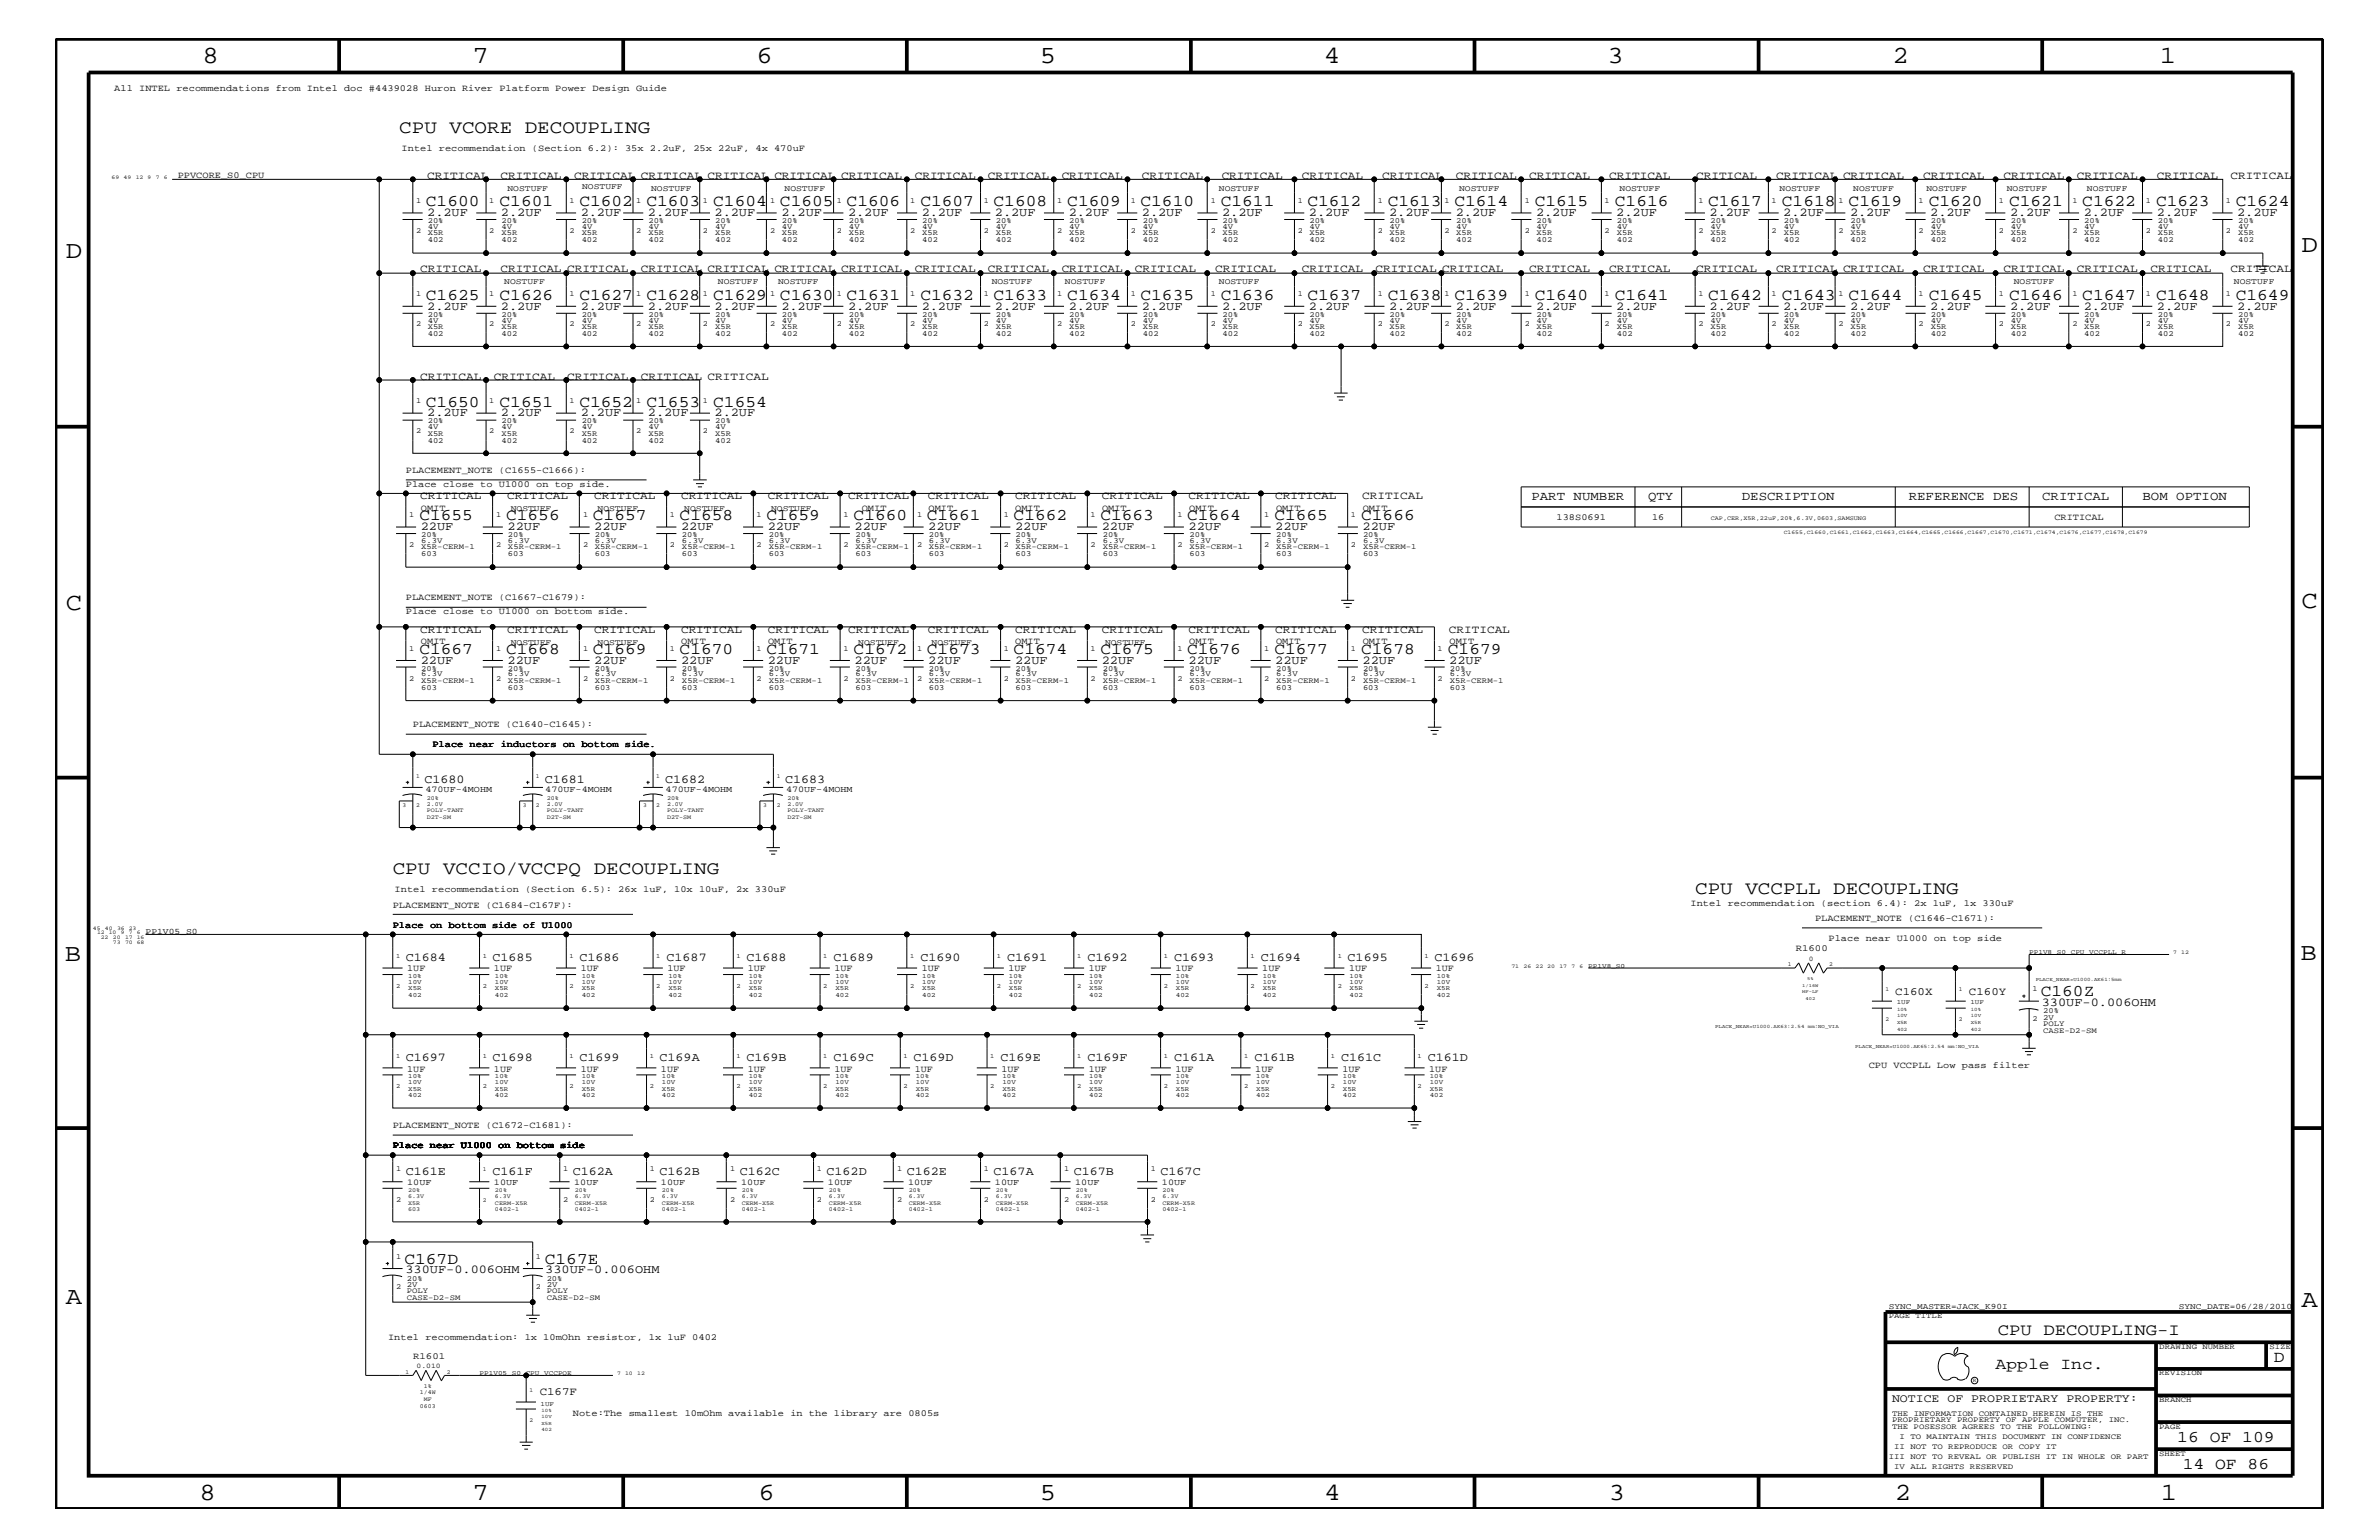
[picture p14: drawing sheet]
<svg xmlns="http://www.w3.org/2000/svg" width="432mm" height="279mm" viewBox="0 0 432 279" stroke-linecap="round" stroke-linejoin="round" font-family="sans-serif">
<defs><g id="words">
<g font-size="4.5">
<text x="36.7" y="11.5">8</text>
<text x="85.8" y="11.5">7</text>
<text x="137.3" y="11.5">6</text>
<text x="188.7" y="11.5">5</text>
<text x="240.3" y="11.5">4</text>
<text x="291.8" y="11.5">3</text>
<text x="343.5" y="11.5">2</text>
<text x="392" y="11.5">1</text>
<text x="11.9" y="46.8">D</text>
<text x="417.7" y="45.7">D</text>
<text x="11.9" y="110.6">C</text>
<text x="417.7" y="110.3">C</text>
<text x="11.8" y="174.3">B</text>
<text x="417.6" y="174.2">B</text>
<text x="11.9" y="236.7">A</text>
<text x="417.7" y="237.1">A</text>
<text x="36.2" y="272.1">8</text>
<text x="85.8" y="272.1">7</text>
<text x="137.7" y="272.1">6</text>
<text x="188.7" y="272.1">5</text>
<text x="240.4" y="272.1">4</text>
<text x="292" y="272.1">3</text>
<text x="343.9" y="272.1">2</text>
<text x="392.2" y="272.1">1</text>
</g>
<g font-size="3.4">
<text x="72.5" y="24.1">CPU VCORE DECOUPLING</text>
<text x="71.3" y="158.6">CPU VCCIO/VCCPQ DECOUPLING</text>
<text x="307.7" y="162.2">CPU VCCPLL DECOUPLING</text>
</g>
<g font-size="3">
<text x="77.3" y="37.4">C1600</text>
<text x="90.7" y="37.4">C1601</text>
<text x="105.2" y="37.4">C1602</text>
<text x="117.3" y="37.4">C1603</text>
<text x="129.5" y="37.4">C1604</text>
<text x="141.6" y="37.4">C1605</text>
<text x="153.7" y="37.4">C1606</text>
<text x="167" y="37.4">C1607</text>
<text x="180.3" y="37.4">C1608</text>
<text x="193.7" y="37.4">C1609</text>
<text x="207" y="37.4">C1610</text>
<text x="221.6" y="37.4">C1611</text>
<text x="237.3" y="37.4">C1612</text>
<text x="251.9" y="37.4">C1613</text>
<text x="264" y="37.4">C1614</text>
<text x="278.6" y="37.4">C1615</text>
<text x="293.1" y="37.4">C1616</text>
<text x="310" y="37.4">C1617</text>
<text x="323.4" y="37.4">C1618</text>
<text x="335.5" y="37.4">C1619</text>
<text x="350.1" y="37.4">C1620</text>
<text x="364.7" y="37.4">C1621</text>
<text x="378" y="37.4">C1622</text>
<text x="391.3" y="37.4">C1623</text>
<text x="405.8" y="37.4">C1624</text>
<text x="77.3" y="54.4">C1625</text>
<text x="90.7" y="54.4">C1626</text>
<text x="105.2" y="54.4">C1627</text>
<text x="117.3" y="54.4">C1628</text>
<text x="129.5" y="54.4">C1629</text>
<text x="141.6" y="54.4">C1630</text>
<text x="153.7" y="54.4">C1631</text>
<text x="167" y="54.4">C1632</text>
<text x="180.3" y="54.4">C1633</text>
<text x="193.7" y="54.4">C1634</text>
<text x="207" y="54.4">C1635</text>
<text x="221.6" y="54.4">C1636</text>
<text x="237.3" y="54.4">C1637</text>
<text x="251.9" y="54.4">C1638</text>
<text x="264" y="54.4">C1639</text>
<text x="278.6" y="54.4">C1640</text>
<text x="293.1" y="54.4">C1641</text>
<text x="310" y="54.4">C1642</text>
<text x="323.4" y="54.4">C1643</text>
<text x="335.5" y="54.4">C1644</text>
<text x="350.1" y="54.4">C1645</text>
<text x="364.7" y="54.4">C1646</text>
<text x="378" y="54.4">C1647</text>
<text x="391.3" y="54.4">C1648</text>
<text x="405.8" y="54.4">C1649</text>
<text x="77.3" y="73.8">C1650</text>
<text x="90.7" y="73.8">C1651</text>
<text x="105.2" y="73.8">C1652</text>
<text x="117.3" y="73.8">C1653</text>
<text x="129.5" y="73.8">C1654</text>
<text x="76.1" y="94.3">C1655</text>
<text x="91.9" y="94.3">C1656</text>
<text x="107.6" y="94.3">C1657</text>
<text x="123.4" y="94.3">C1658</text>
<text x="139.1" y="94.3">C1659</text>
<text x="154.9" y="94.3">C1660</text>
<text x="168.2" y="94.3">C1661</text>
<text x="184" y="94.3">C1662</text>
<text x="199.7" y="94.3">C1663</text>
<text x="215.5" y="94.3">C1664</text>
<text x="231.3" y="94.3">C1665</text>
<text x="247.1" y="94.3">C1666</text>
<text x="76.1" y="118.6">C1667</text>
<text x="91.9" y="118.6">C1668</text>
<text x="107.6" y="118.6">C1669</text>
<text x="123.4" y="118.6">C1670</text>
<text x="139.1" y="118.6">C1671</text>
<text x="154.9" y="118.6">C1672</text>
<text x="168.2" y="118.6">C1673</text>
<text x="184" y="118.6">C1674</text>
<text x="199.7" y="118.6">C1675</text>
<text x="215.5" y="118.6">C1676</text>
<text x="231.3" y="118.6">C1677</text>
<text x="247.1" y="118.6">C1678</text>
<text x="262.8" y="118.6">C1679</text>
<text x="370.4" y="180.8">C160Z</text>
<text x="73.4" y="229.3">C167D</text>
<text x="98.9" y="229.3">C167E</text>
<text x="362.6" y="242.3">CPU DECOUPLING-I</text>
<text x="362.2" y="248.4">Apple Inc.</text>
<text x="412.7" y="247.1">D</text>
<text x="395.2" y="261.6">16 OF 109</text>
<text x="396.2" y="266.6">14 OF 86</text>
</g>
<g font-size="2.3">
<text x="278" y="90.7">PART NUMBER</text>
<text x="299.1" y="90.7">QTY</text>
<text x="316.1" y="90.7">DESCRIPTION</text>
<text x="346.5" y="90.7">REFERENCE DES</text>
<text x="370.7" y="90.7">CRITICAL</text>
<text x="388.9" y="90.7">BOM OPTION</text>
</g>
<g font-size="2.2">
<text x="77.6" y="39.2">2.2UF</text>
<text x="90.9" y="39.2">2.2UF</text>
<text x="105.4" y="39.2">2.2UF</text>
<text x="117.6" y="39.2">2.2UF</text>
<text x="129.7" y="39.2">2.2UF</text>
<text x="141.8" y="39.2">2.2UF</text>
<text x="153.9" y="39.2">2.2UF</text>
<text x="167.3" y="39.2">2.2UF</text>
<text x="180.6" y="39.2">2.2UF</text>
<text x="194" y="39.2">2.2UF</text>
<text x="207.3" y="39.2">2.2UF</text>
<text x="221.8" y="39.2">2.2UF</text>
<text x="237.6" y="39.2">2.2UF</text>
<text x="252.1" y="39.2">2.2UF</text>
<text x="264.2" y="39.2">2.2UF</text>
<text x="278.8" y="39.2">2.2UF</text>
<text x="293.4" y="39.2">2.2UF</text>
<text x="310.3" y="39.2">2.2UF</text>
<text x="323.7" y="39.2">2.2UF</text>
<text x="335.8" y="39.2">2.2UF</text>
<text x="350.4" y="39.2">2.2UF</text>
<text x="364.8" y="39.2">2.2UF</text>
<text x="378.2" y="39.2">2.2UF</text>
<text x="391.5" y="39.2">2.2UF</text>
<text x="406.1" y="39.2">2.2UF</text>
<text x="77.6" y="56.2">2.2UF</text>
<text x="90.9" y="56.2">2.2UF</text>
<text x="105.4" y="56.2">2.2UF</text>
<text x="117.6" y="56.2">2.2UF</text>
<text x="129.7" y="56.2">2.2UF</text>
<text x="141.8" y="56.2">2.2UF</text>
<text x="153.9" y="56.2">2.2UF</text>
<text x="167.3" y="56.2">2.2UF</text>
<text x="180.6" y="56.2">2.2UF</text>
<text x="194" y="56.2">2.2UF</text>
<text x="207.3" y="56.2">2.2UF</text>
<text x="221.8" y="56.2">2.2UF</text>
<text x="237.6" y="56.2">2.2UF</text>
<text x="252.1" y="56.2">2.2UF</text>
<text x="264.2" y="56.2">2.2UF</text>
<text x="278.8" y="56.2">2.2UF</text>
<text x="293.4" y="56.2">2.2UF</text>
<text x="310.3" y="56.2">2.2UF</text>
<text x="323.7" y="56.2">2.2UF</text>
<text x="335.8" y="56.2">2.2UF</text>
<text x="350.4" y="56.2">2.2UF</text>
<text x="364.8" y="56.2">2.2UF</text>
<text x="378.2" y="56.2">2.2UF</text>
<text x="391.5" y="56.2">2.2UF</text>
<text x="406.1" y="56.2">2.2UF</text>
<text x="77.6" y="75.6">2.2UF</text>
<text x="90.9" y="75.6">2.2UF</text>
<text x="105.4" y="75.6">2.2UF</text>
<text x="117.6" y="75.6">2.2UF</text>
<text x="129.7" y="75.6">2.2UF</text>
<text x="76.4" y="96.2">22UF</text>
<text x="92.1" y="96.2">22UF</text>
<text x="107.9" y="96.2">22UF</text>
<text x="123.6" y="96.2">22UF</text>
<text x="139.4" y="96.2">22UF</text>
<text x="155.1" y="96.2">22UF</text>
<text x="168.5" y="96.2">22UF</text>
<text x="184.2" y="96.2">22UF</text>
<text x="200" y="96.2">22UF</text>
<text x="215.7" y="96.2">22UF</text>
<text x="231.5" y="96.2">22UF</text>
<text x="247.3" y="96.2">22UF</text>
<text x="76.4" y="120.4">22UF</text>
<text x="92.1" y="120.4">22UF</text>
<text x="107.9" y="120.4">22UF</text>
<text x="123.6" y="120.4">22UF</text>
<text x="139.4" y="120.4">22UF</text>
<text x="155.1" y="120.4">22UF</text>
<text x="168.5" y="120.4">22UF</text>
<text x="184.2" y="120.4">22UF</text>
<text x="200" y="120.4">22UF</text>
<text x="215.7" y="120.4">22UF</text>
<text x="231.5" y="120.4">22UF</text>
<text x="247.3" y="120.4">22UF</text>
<text x="263.1" y="120.4">22UF</text>
<text x="77" y="142">C1680</text>
<text x="98.9" y="142">C1681</text>
<text x="120.7" y="142">C1682</text>
<text x="142.5" y="142">C1683</text>
<text x="73.7" y="174.4">C1684</text>
<text x="89.4" y="174.4">C1685</text>
<text x="105.2" y="174.4">C1686</text>
<text x="121" y="174.4">C1687</text>
<text x="135.5" y="174.4">C1688</text>
<text x="151.3" y="174.4">C1689</text>
<text x="167" y="174.4">C1690</text>
<text x="182.8" y="174.4">C1691</text>
<text x="197.4" y="174.4">C1692</text>
<text x="213.1" y="174.4">C1693</text>
<text x="228.9" y="174.4">C1694</text>
<text x="244.6" y="174.4">C1695</text>
<text x="260.3" y="174.4">C1696</text>
<text x="370.6" y="182.5">330UF-0.006OHM</text>
<text x="73.7" y="192.6">C1697</text>
<text x="89.4" y="192.6">C1698</text>
<text x="105.2" y="192.6">C1699</text>
<text x="119.7" y="192.6">C169A</text>
<text x="135.5" y="192.6">C169B</text>
<text x="151.3" y="192.6">C169C</text>
<text x="165.8" y="192.6">C169D</text>
<text x="181.6" y="192.6">C169E</text>
<text x="197.4" y="192.6">C169F</text>
<text x="213.1" y="192.6">C161A</text>
<text x="227.7" y="192.6">C161B</text>
<text x="243.4" y="192.6">C161C</text>
<text x="259.2" y="192.6">C161D</text>
<text x="73.7" y="213.2">C161E</text>
<text x="89.4" y="213.2">C161F</text>
<text x="104" y="213.2">C162A</text>
<text x="119.7" y="213.2">C162B</text>
<text x="134.3" y="213.2">C162C</text>
<text x="150" y="213.2">C162D</text>
<text x="164.6" y="213.2">C162E</text>
<text x="180.3" y="213.2">C167A</text>
<text x="194.9" y="213.2">C167B</text>
<text x="210.7" y="213.2">C167C</text>
<text x="73.6" y="231">330UF-0.006OHM</text>
<text x="99" y="231">330UF-0.006OHM</text>
</g>
<text font-size="2.1" x="343.4" y="254.4">NOTICE OF PROPRIETARY PROPERTY:</text>
<g font-size="2">
<text x="77.6" y="32.5">CRITICAL</text>
<text x="90.8" y="32.5">CRITICAL</text>
<text x="104.2" y="32.5">CRITICAL CRITICAL CRITICAL CRITICAL CRITICAL</text>
<text x="166" y="32.5">CRITICAL</text>
<text x="179.3" y="32.5">CRITICAL</text>
<text x="192.7" y="32.5">CRITICAL</text>
<text x="207.3" y="32.5">CRITICAL</text>
<text x="221.7" y="32.5">CRITICAL</text>
<text x="236.3" y="32.5">CRITICAL</text>
<text x="250.9" y="32.5">CRITICAL</text>
<text x="264.2" y="32.5">CRITICAL</text>
<text x="277.5" y="32.5">CRITICAL</text>
<text x="292.1" y="32.5">CRITICAL</text>
<text x="307.8" y="32.5">CRITICAL</text>
<text x="322.4" y="32.5">CRITICAL CRITICAL</text>
<text x="349.1" y="32.5">CRITICAL</text>
<text x="363.6" y="32.5">CRITICAL</text>
<text x="376.9" y="32.5">CRITICAL</text>
<text x="391.5" y="32.5">CRITICAL</text>
<text x="404.9" y="32.5">CRITICAL</text>
<text x="76.3" y="49.4">CRITICAL</text>
<text x="90.8" y="49.4">CRITICAL CRITICAL</text>
<text x="116.3" y="49.4">CRITICAL CRITICAL CRITICAL CRITICAL</text>
<text x="166" y="49.4">CRITICAL</text>
<text x="179.3" y="49.4">CRITICAL</text>
<text x="192.7" y="49.4">CRITICAL</text>
<text x="206" y="49.4">CRITICAL</text>
<text x="220.6" y="49.4">CRITICAL</text>
<text x="236.3" y="49.4">CRITICAL</text>
<text x="249.7" y="49.4">CRITICAL CRITICAL</text>
<text x="277.5" y="49.4">CRITICAL</text>
<text x="292.1" y="49.4">CRITICAL</text>
<text x="307.8" y="49.4">CRITICAL</text>
<text x="322.4" y="49.4">CRITICAL CRITICAL</text>
<text x="349.1" y="49.4">CRITICAL</text>
<text x="363.6" y="49.4">CRITICAL</text>
<text x="376.9" y="49.4">CRITICAL</text>
<text x="390.3" y="49.4">CRITICAL</text>
<text x="404.9" y="49.4">CRITICAL</text>
<text x="76.3" y="68.9">CRITICAL</text>
<text x="89.7" y="68.9">CRITICAL</text>
<text x="103" y="68.9">CRITICAL</text>
<text x="116.3" y="68.9">CRITICAL CRITICAL</text>
<text x="76.3" y="90.6">CRITICAL</text>
<text x="92" y="90.6">CRITICAL</text>
<text x="107.9" y="90.6">CRITICAL</text>
<text x="123.6" y="90.6">CRITICAL</text>
<text x="139.4" y="90.6">CRITICAL</text>
<text x="153.9" y="90.6">CRITICAL</text>
<text x="168.4" y="90.6">CRITICAL</text>
<text x="184.2" y="90.6">CRITICAL</text>
<text x="200" y="90.6">CRITICAL</text>
<text x="215.7" y="90.6">CRITICAL</text>
<text x="231.5" y="90.6">CRITICAL</text>
<text x="247.2" y="90.6">CRITICAL</text>
<text x="76.3" y="114.9">CRITICAL</text>
<text x="92" y="114.9">CRITICAL</text>
<text x="107.9" y="114.9">CRITICAL</text>
<text x="123.6" y="114.9">CRITICAL</text>
<text x="139.4" y="114.9">CRITICAL</text>
<text x="153.9" y="114.9">CRITICAL</text>
<text x="168.4" y="114.9">CRITICAL</text>
<text x="184.2" y="114.9">CRITICAL</text>
<text x="200" y="114.9">CRITICAL</text>
<text x="215.7" y="114.9">CRITICAL</text>
<text x="231.5" y="114.9">CRITICAL</text>
<text x="247.2" y="114.9">CRITICAL</text>
<text x="263" y="114.9">CRITICAL</text>
<text x="344" y="180.5">C160X</text>
<text x="357.4" y="180.5">C160Y</text>
<text x="98" y="253.2">C167F</text>
</g>
<g font-size="1.7">
<text x="20.7" y="16.5">All INTEL recommendations from Intel doc #4439028 Huron River Platform Power Design Guide</text>
<text x="72.9" y="27.4">Intel recommendation (Section 6.2): 35x 2.2uF, 25x 22uF, 4x 470uF</text>
<text x="32.3" y="32.3">PPVCORE_S0_CPU</text>
<text x="73.7" y="85.9">PLACEMENT_NOTE (C1655-C1666):</text>
<text x="73.7" y="88.3">Place close to U1000 on top side.</text>
<text x="76.4" y="92.7">OMIT</text>
<text x="156.4" y="92.7">OMIT</text>
<text x="168.5" y="92.7">OMIT</text>
<text x="184.3" y="92.7">OMIT</text>
<text x="200" y="92.7">OMIT</text>
<text x="215.9" y="92.7">OMIT</text>
<text x="231.6" y="92.7">OMIT</text>
<text x="247.4" y="92.7">OMIT</text>
<text x="282.5" y="94.3">138S0691</text>
<text x="299.9" y="94.3">16</text>
<text x="372.9" y="94.3">CRITICAL</text>
<text x="73.7" y="108.9">PLACEMENT_NOTE (C1667-C1679):</text>
<text x="73.7" y="111.4">Place close to U1000 on bottom side.</text>
<text x="76.4" y="116.9">OMIT</text>
<text x="123.7" y="116.9">OMIT</text>
<text x="139.4" y="116.9">OMIT</text>
<text x="184.3" y="116.9">OMIT</text>
<text x="215.9" y="116.9">OMIT</text>
<text x="231.6" y="116.9">OMIT</text>
<text x="247.4" y="116.9">OMIT</text>
<text x="263.1" y="116.9">OMIT</text>
<text x="74.9" y="131.9">PLACEMENT_NOTE (C1640-C1645):</text>
<text x="78.5" y="135.6">Place near inductors on bottom side.</text>
<text x="71.6" y="161.9">Intel recommendation (Section 6.5): 26x 1uF, 10x 10uF, 2x 330uF</text>
<text x="71.3" y="164.7">PLACEMENT_NOTE (C1684-C167F):</text>
<text x="306.8" y="164.4">Intel recommendation (section 6.4): 2x 1uF, 1x 330uF</text>
<text x="329.4" y="167.1">PLACEMENT_NOTE (C1646-C1671):</text>
<text x="71.3" y="168.3">Place on bottom side of U1000</text>
<text x="71.3" y="168.3">Place on bottom side of U100.</text>
<text x="325.9" y="172.6">R1600</text>
<text x="331.9" y="170.7">Place near U1000 on top side</text>
<text x="73.9" y="176.2">1UF</text>
<text x="89.7" y="176.2">1UF</text>
<text x="105.4" y="176.2">1UF</text>
<text x="121.2" y="176.2">1UF</text>
<text x="135.7" y="176.2">1UF</text>
<text x="151.5" y="176.2">1UF</text>
<text x="167.3" y="176.2">1UF</text>
<text x="183" y="176.2">1UF</text>
<text x="197.6" y="176.2">1UF</text>
<text x="213.4" y="176.2">1UF</text>
<text x="229.1" y="176.2">1UF</text>
<text x="244.9" y="176.2">1UF</text>
<text x="260.6" y="176.2">1UF</text>
<text x="73.9" y="194.4">1UF</text>
<text x="89.7" y="194.4">1UF</text>
<text x="105.4" y="194.4">1UF</text>
<text x="120" y="194.4">1UF</text>
<text x="135.7" y="194.4">1UF</text>
<text x="151.5" y="194.4">1UF</text>
<text x="166" y="194.4">1UF</text>
<text x="181.8" y="194.4">1UF</text>
<text x="197.6" y="194.4">1UF</text>
<text x="213.4" y="194.4">1UF</text>
<text x="227.8" y="194.4">1UF</text>
<text x="243.7" y="194.4">1UF</text>
<text x="259.4" y="194.4">1UF</text>
<text x="339.2" y="193.7">CPU VCCPLL Low pass filter</text>
<text x="71.3" y="204.7">PLACEMENT_NOTE (C1672-C1681):</text>
<text x="71.3" y="208.3">Place near U1000 on bottom side</text>
<text x="70.4" y="243.2">Intel recommendation: 1x 10mOhn resistor, 1x 1uF 0402</text>
<text x="75" y="246.5">R1601</text>
<text x="104" y="256.8">Note:The smallest 10mOhm available in the library are 0805s</text>
</g>
<g font-size="1.6">
<text x="77.2" y="143.7">470UF-4MOHM</text>
<text x="99" y="143.7">470UF-4MOHM</text>
<text x="120.8" y="143.7">470UF-4MOHM</text>
<text x="142.7" y="143.7">470UF-4MOHM</text>
<text x="73.9" y="215">10UF</text>
<text x="89.7" y="215">10UF</text>
<text x="104.2" y="215">10UF</text>
<text x="120" y="215">10UF</text>
<text x="134.5" y="215">10UF</text>
<text x="150.3" y="215">10UF</text>
<text x="164.8" y="215">10UF</text>
<text x="180.6" y="215">10UF</text>
<text x="195.2" y="215">10UF</text>
<text x="210.9" y="215">10UF</text>
</g>
<g font-size="1.5">
<text x="92.1" y="34.7">NOSTUFF</text>
<text x="105.7" y="34.3">NOSTUFF</text>
<text x="118.2" y="34.7">NOSTUFF</text>
<text x="142.4" y="34.6">NOSTUFF</text>
<text x="221.2" y="34.6">NOSTUFF</text>
<text x="264.8" y="34.6">NOSTUFF</text>
<text x="294" y="34.6">NOSTUFF</text>
<text x="323" y="34.6">NOSTUFF</text>
<text x="336.4" y="34.6">NOSTUFF</text>
<text x="349.7" y="34.6">NOSTUFF</text>
<text x="364.2" y="34.6">NOSTUFF</text>
<text x="378.8" y="34.6">NOSTUFF</text>
<text x="91.5" y="51.5">NOSTUFF</text>
<text x="130.3" y="51.5">NOSTUFF</text>
<text x="141.2" y="51.5">NOSTUFF</text>
<text x="180" y="51.5">NOSTUFF</text>
<text x="193.3" y="51.5">NOSTUFF</text>
<text x="221.2" y="51.5">NOSTUFF</text>
<text x="365.5" y="51.5">NOSTUFF</text>
<text x="405.5" y="51.5">NOSTUFF</text>
<text x="92.7" y="92.7">NOSTUFF</text>
<text x="108.5" y="92.7">NOSTUFF</text>
<text x="124.2" y="92.7">NOSTUFF</text>
<text x="140" y="92.7">NOSTUFF</text>
<text x="92.7" y="117">NOSTUFF</text>
<text x="108.5" y="117">NOSTUFF</text>
<text x="155.8" y="117">NOSTUFF</text>
<text x="169.1" y="117">NOSTUFF</text>
<text x="200.6" y="117">NOSTUFF</text>
<text x="26.4" y="169.5">PP1V05_S0</text>
<text x="342.8" y="237.4">SYNC_MASTER=JACK_K90I</text>
<text x="395.5" y="237.4">SYNC_DATE=06/28/2010</text>
</g>
<g font-size="1.4">
<text x="75.5" y="36.8">1</text>
<text x="77.6" y="40.4">20%</text>
<text x="77.6" y="41.5">4V</text>
<text x="88.8" y="36.8">1</text>
<text x="91" y="40.4">20%</text>
<text x="91" y="41.5">4V</text>
<text x="103.4" y="36.8">1</text>
<text x="105.6" y="40.4">20%</text>
<text x="105.6" y="41.5">4V</text>
<text x="115.5" y="36.8">1</text>
<text x="117.7" y="40.4">20%</text>
<text x="117.7" y="41.5">4V</text>
<text x="127.6" y="36.8">1</text>
<text x="129.8" y="40.4">20%</text>
<text x="129.8" y="41.5">4V</text>
<text x="139.8" y="36.8">1</text>
<text x="141.9" y="40.4">20%</text>
<text x="141.9" y="41.5">4V</text>
<text x="151.9" y="36.8">1</text>
<text x="154.1" y="40.4">20%</text>
<text x="154.1" y="41.5">4V</text>
<text x="165.2" y="36.8">1</text>
<text x="167.4" y="40.4">20%</text>
<text x="167.4" y="41.5">4V</text>
<text x="178.6" y="36.8">1</text>
<text x="180.8" y="40.4">20%</text>
<text x="180.8" y="41.5">4V</text>
<text x="191.9" y="36.8">1</text>
<text x="194.1" y="40.4">20%</text>
<text x="194.1" y="41.5">4V</text>
<text x="205.2" y="36.8">1</text>
<text x="207.4" y="40.4">20%</text>
<text x="207.4" y="41.5">4V</text>
<text x="219.8" y="36.8">1</text>
<text x="221.9" y="40.4">20%</text>
<text x="221.9" y="41.5">4V</text>
<text x="235.5" y="36.8">1</text>
<text x="237.7" y="40.4">20%</text>
<text x="237.7" y="41.5">4V</text>
<text x="250.1" y="36.8">1</text>
<text x="252.2" y="40.4">20%</text>
<text x="252.2" y="41.5">4V</text>
<text x="262.2" y="36.8">1</text>
<text x="264.3" y="40.4">20%</text>
<text x="264.3" y="41.5">4V</text>
<text x="276.8" y="36.8">1</text>
<text x="278.9" y="40.4">20%</text>
<text x="278.9" y="41.5">4V</text>
<text x="291.3" y="36.8">1</text>
<text x="293.5" y="40.4">20%</text>
<text x="293.5" y="41.5">4V</text>
<text x="308.3" y="36.8">1</text>
<text x="310.5" y="40.4">20%</text>
<text x="310.5" y="41.5">4V</text>
<text x="321.6" y="36.8">1</text>
<text x="323.8" y="40.4">20%</text>
<text x="323.8" y="41.5">4V</text>
<text x="333.7" y="36.8">1</text>
<text x="335.9" y="40.4">20%</text>
<text x="335.9" y="41.5">4V</text>
<text x="348.2" y="36.8">1</text>
<text x="350.4" y="40.4">20%</text>
<text x="350.4" y="41.5">4V</text>
<text x="362.8" y="36.8">1</text>
<text x="365" y="40.4">20%</text>
<text x="365" y="41.5">4V</text>
<text x="376.2" y="36.8">1</text>
<text x="378.3" y="40.4">20%</text>
<text x="378.3" y="41.5">4V</text>
<text x="389.5" y="36.8">1</text>
<text x="391.7" y="40.4">20%</text>
<text x="391.7" y="41.5">4V</text>
<text x="404" y="36.8">1</text>
<text x="406.2" y="40.4">20%</text>
<text x="406.2" y="41.5">4V</text>
<text x="75.5" y="42.3">2</text>
<text x="77.6" y="42.7">X5R</text>
<text x="77.6" y="44">402</text>
<text x="88.8" y="42.3">2</text>
<text x="91" y="42.7">X5R</text>
<text x="91" y="44">402</text>
<text x="103.4" y="42.3">2</text>
<text x="105.6" y="42.7">X5R</text>
<text x="105.6" y="44">402</text>
<text x="115.5" y="42.3">2</text>
<text x="117.7" y="42.7">X5R</text>
<text x="117.7" y="44">402</text>
<text x="127.6" y="42.3">2</text>
<text x="129.8" y="42.7">X5R</text>
<text x="129.8" y="44">402</text>
<text x="139.8" y="42.3">2</text>
<text x="141.9" y="42.7">X5R</text>
<text x="141.9" y="44">402</text>
<text x="151.9" y="42.3">2</text>
<text x="154.1" y="42.7">X5R</text>
<text x="154.1" y="44">402</text>
<text x="165.2" y="42.3">2</text>
<text x="167.4" y="42.7">X5R</text>
<text x="167.4" y="44">402</text>
<text x="178.6" y="42.3">2</text>
<text x="180.8" y="42.7">X5R</text>
<text x="180.8" y="44">402</text>
<text x="191.9" y="42.3">2</text>
<text x="194.1" y="42.7">X5R</text>
<text x="194.1" y="44">402</text>
<text x="205.2" y="42.3">2</text>
<text x="207.4" y="42.7">X5R</text>
<text x="207.4" y="44">402</text>
<text x="219.8" y="42.3">2</text>
<text x="221.9" y="42.7">X5R</text>
<text x="221.9" y="44">402</text>
<text x="235.5" y="42.3">2</text>
<text x="237.7" y="42.7">X5R</text>
<text x="237.7" y="44">402</text>
<text x="250.1" y="42.3">2</text>
<text x="252.2" y="42.7">X5R</text>
<text x="252.2" y="44">402</text>
<text x="262.2" y="42.3">2</text>
<text x="264.3" y="42.7">X5R</text>
<text x="264.3" y="44">402</text>
<text x="276.8" y="42.3">2</text>
<text x="278.9" y="44">402</text>
<text x="278.9" y="42.7">X5R</text>
<text x="291.3" y="42.3">2</text>
<text x="293.5" y="42.7">X5R</text>
<text x="293.5" y="44">402</text>
<text x="308.3" y="42.3">2</text>
<text x="310.5" y="42.7">X5R</text>
<text x="310.5" y="44">402</text>
<text x="321.6" y="42.3">2</text>
<text x="323.8" y="42.7">X5R</text>
<text x="323.8" y="44">402</text>
<text x="333.7" y="42.3">2</text>
<text x="335.9" y="42.7">X5R</text>
<text x="335.9" y="44">402</text>
<text x="348.2" y="42.3">2</text>
<text x="350.4" y="42.7">X5R</text>
<text x="350.4" y="44">402</text>
<text x="362.8" y="42.3">2</text>
<text x="365" y="42.7">X5R</text>
<text x="365" y="44">402</text>
<text x="376.2" y="42.3">2</text>
<text x="378.3" y="42.7">X5R</text>
<text x="378.3" y="44">402</text>
<text x="389.5" y="42.3">2</text>
<text x="391.7" y="42.7">X5R</text>
<text x="391.7" y="44">402</text>
<text x="404" y="42.3">2</text>
<text x="406.2" y="42.7">X5R</text>
<text x="406.2" y="44">402</text>
<text x="75.5" y="53.8">1</text>
<text x="88.8" y="53.8">1</text>
<text x="103.4" y="53.8">1</text>
<text x="115.5" y="53.8">1</text>
<text x="127.6" y="53.8">1</text>
<text x="139.8" y="53.8">1</text>
<text x="151.9" y="53.8">1</text>
<text x="165.2" y="53.8">1</text>
<text x="178.6" y="53.8">1</text>
<text x="191.9" y="53.8">1</text>
<text x="205.2" y="53.8">1</text>
<text x="219.8" y="53.8">1</text>
<text x="235.5" y="53.8">1</text>
<text x="250.1" y="53.8">1</text>
<text x="262.2" y="53.8">1</text>
<text x="276.8" y="53.8">1</text>
<text x="291.3" y="53.8">1</text>
<text x="308.3" y="53.8">1</text>
<text x="321.6" y="53.8">1</text>
<text x="333.7" y="53.8">1</text>
<text x="348.2" y="53.8">1</text>
<text x="362.8" y="53.8">1</text>
<text x="376.2" y="53.8">1</text>
<text x="389.5" y="53.8">1</text>
<text x="404" y="53.8">1</text>
<text x="75.5" y="59.2">2</text>
<text x="77.6" y="57.4">20%</text>
<text x="77.6" y="58.5">4V</text>
<text x="77.6" y="59.7">X5R</text>
<text x="88.8" y="59.2">2</text>
<text x="91" y="57.4">20%</text>
<text x="91" y="59.7">X5R</text>
<text x="91" y="58.5">4V</text>
<text x="103.4" y="59.2">2</text>
<text x="105.6" y="57.4">20%</text>
<text x="105.6" y="58.5">4V</text>
<text x="105.6" y="59.7">X5R</text>
<text x="115.5" y="59.2">2</text>
<text x="117.7" y="57.4">20%</text>
<text x="117.7" y="58.5">4V</text>
<text x="117.7" y="59.7">X5R</text>
<text x="127.6" y="59.2">2</text>
<text x="129.8" y="57.4">20%</text>
<text x="129.8" y="58.5">4V</text>
<text x="129.8" y="59.7">X5R</text>
<text x="139.8" y="59.2">2</text>
<text x="141.9" y="57.4">20%</text>
<text x="141.9" y="58.5">4V</text>
<text x="141.9" y="59.7">X5R</text>
<text x="151.9" y="59.2">2</text>
<text x="154.1" y="57.4">20%</text>
<text x="154.1" y="58.5">4V</text>
<text x="154.1" y="59.7">X5R</text>
<text x="165.2" y="59.2">2</text>
<text x="167.4" y="57.4">20%</text>
<text x="167.4" y="58.5">4V</text>
<text x="167.4" y="59.7">X5R</text>
<text x="178.6" y="59.2">2</text>
<text x="180.8" y="57.4">20%</text>
<text x="180.8" y="58.5">4V</text>
<text x="180.8" y="59.7">X5R</text>
<text x="191.9" y="59.2">2</text>
<text x="194.1" y="57.4">20%</text>
<text x="194.1" y="58.5">4V</text>
<text x="194.1" y="59.7">X5R</text>
<text x="205.2" y="59.2">2</text>
<text x="207.4" y="57.4">20%</text>
<text x="207.4" y="58.5">4V</text>
<text x="207.4" y="59.7">X5R</text>
<text x="219.8" y="59.2">2</text>
<text x="221.9" y="57.4">20%</text>
<text x="221.9" y="58.5">4V</text>
<text x="221.9" y="59.7">X5R</text>
<text x="235.5" y="59.2">2</text>
<text x="237.7" y="57.4">20%</text>
<text x="237.7" y="58.5">4V</text>
<text x="237.7" y="59.7">X5R</text>
<text x="250.1" y="59.2">2</text>
<text x="252.2" y="57.4">20%</text>
<text x="252.2" y="58.5">4V</text>
<text x="252.2" y="59.7">X5R</text>
<text x="262.2" y="59.2">2</text>
<text x="264.3" y="57.4">20%</text>
<text x="264.3" y="58.5">4V</text>
<text x="264.3" y="59.7">X5R</text>
<text x="276.8" y="59.2">2</text>
<text x="278.9" y="57.4">20%</text>
<text x="278.9" y="58.5">4V</text>
<text x="278.9" y="59.7">X5R</text>
<text x="291.3" y="59.2">2</text>
<text x="293.5" y="57.4">20%</text>
<text x="293.5" y="58.5">4V</text>
<text x="293.5" y="59.7">X5R</text>
<text x="308.3" y="59.2">2</text>
<text x="310.5" y="57.4">20%</text>
<text x="310.5" y="58.5">4V</text>
<text x="310.5" y="59.7">X5R</text>
<text x="321.6" y="59.2">2</text>
<text x="323.8" y="57.4">20%</text>
<text x="323.8" y="58.5">4V</text>
<text x="323.8" y="59.7">X5R</text>
<text x="333.7" y="59.2">2</text>
<text x="335.9" y="57.4">20%</text>
<text x="335.9" y="58.5">4V</text>
<text x="335.9" y="59.7">X5R</text>
<text x="348.2" y="59.2">2</text>
<text x="350.4" y="57.4">20%</text>
<text x="350.4" y="58.5">4V</text>
<text x="350.4" y="59.7">X5R</text>
<text x="362.8" y="59.2">2</text>
<text x="365" y="57.4">20%</text>
<text x="365" y="58.5">4V</text>
<text x="365" y="59.7">X5R</text>
<text x="376.2" y="59.2">2</text>
<text x="378.3" y="57.4">20%</text>
<text x="378.3" y="58.5">4V</text>
<text x="378.3" y="59.7">X5R</text>
<text x="389.5" y="59.2">2</text>
<text x="391.7" y="57.4">20%</text>
<text x="391.7" y="58.5">4V</text>
<text x="391.7" y="59.7">X5R</text>
<text x="404" y="59.2">2</text>
<text x="406.2" y="57.4">20%</text>
<text x="406.2" y="58.5">4V</text>
<text x="406.2" y="59.7">X5R</text>
<text x="77.6" y="60.9">402</text>
<text x="91" y="60.9">402</text>
<text x="105.6" y="60.9">402</text>
<text x="117.7" y="60.9">402</text>
<text x="129.8" y="60.9">402</text>
<text x="141.9" y="60.9">402</text>
<text x="154.1" y="60.9">402</text>
<text x="167.4" y="60.9">402</text>
<text x="180.8" y="60.9">402</text>
<text x="194.1" y="60.9">402</text>
<text x="207.4" y="60.9">402</text>
<text x="221.9" y="60.9">402</text>
<text x="237.7" y="60.9">402</text>
<text x="252.2" y="60.9">402</text>
<text x="264.3" y="60.9">402</text>
<text x="278.9" y="60.9">402</text>
<text x="293.5" y="60.9">402</text>
<text x="310.5" y="60.9">402</text>
<text x="323.8" y="60.9">402</text>
<text x="335.9" y="60.9">402</text>
<text x="350.4" y="60.9">402</text>
<text x="365" y="60.9">402</text>
<text x="378.3" y="60.9">402</text>
<text x="391.7" y="60.9">402</text>
<text x="406.2" y="60.9">402</text>
<text x="75.5" y="73.2">1</text>
<text x="77.6" y="77.9">4V</text>
<text x="77.6" y="76.8">20%</text>
<text x="88.8" y="73.2">1</text>
<text x="91" y="76.8">20%</text>
<text x="91" y="77.9">4V</text>
<text x="103.4" y="73.2">1</text>
<text x="105.6" y="76.8">20%</text>
<text x="105.6" y="77.9">4V</text>
<text x="115.5" y="73.2">1</text>
<text x="117.7" y="76.8">20%</text>
<text x="117.7" y="77.9">4V</text>
<text x="127.6" y="73.2">1</text>
<text x="129.8" y="76.8">20%</text>
<text x="129.8" y="77.9">4V</text>
<text x="75.5" y="78.6">2</text>
<text x="77.6" y="79.1">X5R</text>
<text x="77.6" y="80.3">402</text>
<text x="88.8" y="78.6">2</text>
<text x="91" y="79.1">X5R</text>
<text x="91" y="80.3">402</text>
<text x="103.4" y="78.6">2</text>
<text x="105.6" y="79.1">X5R</text>
<text x="105.6" y="80.3">402</text>
<text x="115.5" y="78.6">2</text>
<text x="117.7" y="79.1">X5R</text>
<text x="117.7" y="80.3">402</text>
<text x="127.6" y="78.6">2</text>
<text x="129.8" y="79.1">X5R</text>
<text x="129.8" y="80.3">402</text>
<text x="74.3" y="93.8">1</text>
<text x="90.1" y="93.8">1</text>
<text x="105.8" y="93.8">1</text>
<text x="121.6" y="93.8">1</text>
<text x="137.3" y="93.8">1</text>
<text x="153.1" y="93.8">1</text>
<text x="166.5" y="93.8">1</text>
<text x="182.2" y="93.8">1</text>
<text x="198" y="93.8">1</text>
<text x="213.7" y="93.8">1</text>
<text x="229.4" y="93.8">1</text>
<text x="245.2" y="93.8">1</text>
<text x="74.3" y="99.3">2</text>
<text x="76.5" y="99.7">X5R-CERM-1</text>
<text x="76.5" y="97.4">20%</text>
<text x="76.5" y="98.5">6.3V</text>
<text x="76.5" y="101">603</text>
<text x="90.1" y="99.3">2</text>
<text x="92.2" y="97.4">20%</text>
<text x="92.2" y="98.5">6.3V</text>
<text x="92.2" y="99.7">X5R-CERM-1</text>
<text x="92.2" y="101">603</text>
<text x="105.8" y="99.3">2</text>
<text x="107.9" y="99.7">X5R-CERM-1</text>
<text x="107.9" y="101">603</text>
<text x="107.9" y="97.4">20%</text>
<text x="107.9" y="98.5">6.3V</text>
<text x="121.6" y="99.3">2</text>
<text x="123.8" y="97.4">20%</text>
<text x="123.8" y="98.5">6.3V</text>
<text x="123.8" y="101">603</text>
<text x="123.8" y="99.7">X5R-CERM-1</text>
<text x="137.3" y="99.3">2</text>
<text x="139.5" y="97.4">20%</text>
<text x="139.5" y="98.5">6.3V</text>
<text x="139.5" y="101">603</text>
<text x="139.5" y="99.7">X5R-CERM-1</text>
<text x="153.1" y="99.3">2</text>
<text x="155.3" y="97.4">20%</text>
<text x="155.3" y="98.5">6.3V</text>
<text x="155.3" y="101">603</text>
<text x="155.3" y="99.7">X5R-CERM-1</text>
<text x="166.5" y="99.3">2</text>
<text x="168.6" y="97.4">20%</text>
<text x="168.6" y="98.5">6.3V</text>
<text x="168.6" y="101">603</text>
<text x="168.6" y="99.7">X5R-CERM-1</text>
<text x="182.2" y="99.3">2</text>
<text x="184.3" y="97.4">20%</text>
<text x="184.3" y="98.5">6.3V</text>
<text x="184.3" y="101">603</text>
<text x="184.3" y="99.7">X5R-CERM-1</text>
<text x="198" y="99.3">2</text>
<text x="200.2" y="97.4">20%</text>
<text x="200.2" y="98.5">6.3V</text>
<text x="200.2" y="101">603</text>
<text x="200.2" y="99.7">X5R-CERM-1</text>
<text x="213.7" y="99.3">2</text>
<text x="215.9" y="99.7">X5R-CERM-1</text>
<text x="215.9" y="97.4">20%</text>
<text x="215.9" y="98.5">6.3V</text>
<text x="215.9" y="101">603</text>
<text x="229.4" y="99.3">2</text>
<text x="231.6" y="97.4">20%</text>
<text x="231.6" y="98.5">6.3V</text>
<text x="231.6" y="101">603</text>
<text x="231.6" y="99.7">X5R-CERM-1</text>
<text x="245.2" y="99.3">2</text>
<text x="247.4" y="97.4">20%</text>
<text x="247.4" y="98.5">6.3V</text>
<text x="247.4" y="99.7">X5R-CERM-1</text>
<text x="247.4" y="101">603</text>
<text x="74.3" y="118.1">1</text>
<text x="90.1" y="118.1">1</text>
<text x="105.8" y="118.1">1</text>
<text x="121.6" y="118.1">1</text>
<text x="137.3" y="118.1">1</text>
<text x="153.1" y="118.1">1</text>
<text x="166.5" y="118.1">1</text>
<text x="182.2" y="118.1">1</text>
<text x="198" y="118.1">1</text>
<text x="213.7" y="118.1">1</text>
<text x="229.4" y="118.1">1</text>
<text x="245.2" y="118.1">1</text>
<text x="260.9" y="118.1">1</text>
<text x="74.3" y="123.5">2</text>
<text x="76.5" y="124">X5R-CERM-1</text>
<text x="76.5" y="121.7">20%</text>
<text x="76.5" y="122.7">6.3V</text>
<text x="76.5" y="125.2">603</text>
<text x="90.1" y="123.5">2</text>
<text x="92.2" y="124">X5R-CERM-1</text>
<text x="92.2" y="121.7">20%</text>
<text x="92.2" y="122.7">6.3V</text>
<text x="92.2" y="125.2">603</text>
<text x="105.8" y="123.5">2</text>
<text x="107.9" y="121.7">20%</text>
<text x="107.9" y="122.7">6.3V</text>
<text x="107.9" y="124">X5R-CERM-1</text>
<text x="107.9" y="125.2">603</text>
<text x="121.6" y="123.5">2</text>
<text x="123.8" y="121.7">20%</text>
<text x="123.8" y="122.7">6.3V</text>
<text x="123.8" y="125.2">603</text>
<text x="123.8" y="124">X5R-CERM-1</text>
<text x="137.3" y="123.5">2</text>
<text x="139.5" y="121.7">20%</text>
<text x="139.5" y="122.7">6.3V</text>
<text x="139.5" y="125.2">603</text>
<text x="139.5" y="124">X5R-CERM-1</text>
<text x="153.1" y="123.5">2</text>
<text x="155.3" y="121.7">20%</text>
<text x="155.3" y="122.7">6.3V</text>
<text x="155.3" y="125.2">603</text>
<text x="155.3" y="124">X5R-CERM-1</text>
<text x="166.5" y="123.5">2</text>
<text x="168.6" y="121.7">20%</text>
<text x="168.6" y="122.7">6.3V</text>
<text x="168.6" y="125.2">603</text>
<text x="168.6" y="124">X5R-CERM-1</text>
<text x="182.2" y="123.5">2</text>
<text x="184.3" y="121.7">20%</text>
<text x="184.3" y="122.7">6.3V</text>
<text x="184.3" y="125.2">603</text>
<text x="184.3" y="124">X5R-CERM-1</text>
<text x="198" y="123.5">2</text>
<text x="200.2" y="122.7">6.3V</text>
<text x="200.2" y="121.7">20%</text>
<text x="200.2" y="125.2">603</text>
<text x="200.2" y="124">X5R-CERM-1</text>
<text x="213.7" y="123.5">2</text>
<text x="215.9" y="121.7">20%</text>
<text x="215.9" y="122.7">6.3V</text>
<text x="215.9" y="125.2">603</text>
<text x="215.9" y="124">X5R-CERM-1</text>
<text x="229.4" y="123.5">2</text>
<text x="231.6" y="121.7">20%</text>
<text x="231.6" y="122.7">6.3V</text>
<text x="231.6" y="125.2">603</text>
<text x="231.6" y="124">X5R-CERM-1</text>
<text x="245.2" y="123.5">2</text>
<text x="247.4" y="121.7">20%</text>
<text x="247.4" y="122.7">6.3V</text>
<text x="247.4" y="125.2">603</text>
<text x="247.4" y="124">X5R-CERM-1</text>
<text x="260.9" y="123.5">2</text>
<text x="263.1" y="121.7">20%</text>
<text x="263.1" y="122.7">6.3V</text>
<text x="263.1" y="125.2">603</text>
<text x="263.1" y="124">X5R-CERM-1</text>
<text x="368.9" y="179.9">1</text>
<text x="368.9" y="185.3">2</text>
<text x="370.8" y="183.8">20%</text>
<text x="370.8" y="185">2V</text>
<text x="370.8" y="187.4">CASE-D2-SM</text>
<text x="370.8" y="186.1">POLY</text>
<text x="71.9" y="212.5">1</text>
<text x="102.2" y="212.5">1</text>
<text x="117.9" y="212.5">1</text>
<text x="132.5" y="212.5">1</text>
<text x="148.3" y="212.5">1</text>
<text x="162.8" y="212.5">1</text>
<text x="178.6" y="212.5">1</text>
<text x="193.1" y="212.5">1</text>
<text x="208.9" y="212.5">1</text>
<text x="71.9" y="218">2</text>
<text x="102.2" y="218">2</text>
<text x="117.9" y="218">2</text>
<text x="132.5" y="218">2</text>
<text x="148.3" y="218">2</text>
<text x="162.8" y="218">2</text>
<text x="178.6" y="218">2</text>
<text x="193.1" y="218">2</text>
<text x="208.9" y="218">2</text>
<text x="71.9" y="228.4">1</text>
<text x="71.9" y="233.8">2</text>
<text x="73.8" y="232.4">20%</text>
<text x="73.8" y="233.5">2V</text>
<text x="97.3" y="228.4">1</text>
<text x="97.3" y="233.8">2</text>
<text x="99.2" y="232.4">20%</text>
<text x="99.2" y="233.5">2V</text>
<text x="73.8" y="234.6">POLY</text>
<text x="73.8" y="235.8">CASE-D2-SM</text>
<text x="99.2" y="235.8">CASE-D2-SM</text>
<text x="99.2" y="234.6">POLY</text>
<text x="342.8" y="239.2">PAGE TITLE</text>
<text x="391.9" y="244.7">DRAWING NUMBER</text>
<text x="411.9" y="244.7">SIZE</text>
<text x="391.9" y="249.5">REVISION</text>
<text x="343.4" y="256.8">THE INFORMATION CONTAINED HEREIN IS THE</text>
<text x="391.9" y="254.4">BRANCH</text>
<text x="343.4" y="259.3">THE POSESSOR AGREES TO THE FOLLOWING:</text>
<text x="343.4" y="258">PROPRIETARY PROPERTY OF APPLE COMPUTER, INC.</text>
<text x="343.8" y="262.9">II NOT TO REPRODUCE OR COPY IT</text>
<text x="344.8" y="261.1">I TO MAINTAIN THIS DOCUMENT IN CONFIDENCE</text>
<text x="391.9" y="259.3">PAGE</text>
<text x="342.8" y="264.7">III NOT TO REVEAL OR PUBLISH IT IN WHOLE OR PART</text>
<text x="343.8" y="266.6">IV ALL RIGHTS RESERVED</text>
<text x="391.9" y="264.1">SHEET</text>
</g>
<g font-size="1.3">
<text x="328.3" y="174.3">0</text>
<text x="75.6" y="248.2">0.010</text>
</g>
<g font-size="1.2">
<text x="71.9" y="173.8">1</text>
<text x="87.6" y="173.8">1</text>
<text x="103.4" y="173.8">1</text>
<text x="119.1" y="173.8">1</text>
<text x="133.7" y="173.8">1</text>
<text x="149.4" y="173.8">1</text>
<text x="165.2" y="173.8">1</text>
<text x="180.9" y="173.8">1</text>
<text x="195.5" y="173.8">1</text>
<text x="211.2" y="173.8">1</text>
<text x="227" y="173.8">1</text>
<text x="242.8" y="173.8">1</text>
<text x="258.6" y="173.8">1</text>
<text x="368.3" y="173.2">PP1V8_S0_CPU_VCCPLL_R</text>
<text x="71.9" y="179.3">2</text>
<text x="74.1" y="177.4">10%</text>
<text x="74.1" y="178.5">10V</text>
<text x="74.1" y="179.7">X5R</text>
<text x="87.6" y="179.3">2</text>
<text x="89.8" y="177.4">10%</text>
<text x="89.8" y="178.5">10V</text>
<text x="89.8" y="179.7">X5R</text>
<text x="103.4" y="179.3">2</text>
<text x="105.6" y="177.4">10%</text>
<text x="105.6" y="178.5">10V</text>
<text x="105.6" y="179.7">X5R</text>
<text x="119.1" y="179.3">2</text>
<text x="121.3" y="177.4">10%</text>
<text x="121.3" y="179.7">X5R</text>
<text x="121.3" y="178.5">10V</text>
<text x="133.7" y="179.3">2</text>
<text x="135.9" y="178.5">10V</text>
<text x="135.9" y="179.7">X5R</text>
<text x="135.9" y="177.4">10%</text>
<text x="149.4" y="179.3">2</text>
<text x="151.6" y="177.4">10%</text>
<text x="151.6" y="179.7">X5R</text>
<text x="151.6" y="178.5">10V</text>
<text x="165.2" y="179.3">2</text>
<text x="167.4" y="177.4">10%</text>
<text x="167.4" y="179.7">X5R</text>
<text x="167.4" y="178.5">10V</text>
<text x="180.9" y="179.3">2</text>
<text x="183.1" y="177.4">10%</text>
<text x="183.1" y="179.7">X5R</text>
<text x="183.1" y="178.5">10V</text>
<text x="195.5" y="179.3">2</text>
<text x="197.7" y="177.4">10%</text>
<text x="197.7" y="178.5">10V</text>
<text x="197.7" y="179.7">X5R</text>
<text x="211.2" y="179.3">2</text>
<text x="213.4" y="177.4">10%</text>
<text x="213.4" y="179.7">X5R</text>
<text x="213.4" y="178.5">10V</text>
<text x="227" y="179.3">2</text>
<text x="229.2" y="179.7">X5R</text>
<text x="229.2" y="178.5">10V</text>
<text x="229.2" y="177.4">10%</text>
<text x="242.8" y="179.3">2</text>
<text x="244.9" y="177.4">10%</text>
<text x="244.9" y="178.5">10V</text>
<text x="244.9" y="179.7">X5R</text>
<text x="258.6" y="179.3">2</text>
<text x="260.8" y="177.4">10%</text>
<text x="260.8" y="178.5">10V</text>
<text x="260.8" y="179.7">X5R</text>
<text x="288.3" y="175.6">PP1V8_S0</text>
<text x="74.1" y="181">402</text>
<text x="89.8" y="181">402</text>
<text x="105.6" y="181">402</text>
<text x="121.3" y="181">402</text>
<text x="135.9" y="181">402</text>
<text x="151.6" y="181">402</text>
<text x="167.4" y="181">402</text>
<text x="183.1" y="181">402</text>
<text x="197.7" y="181">402</text>
<text x="213.4" y="181">402</text>
<text x="229.2" y="181">402</text>
<text x="244.9" y="181">402</text>
<text x="260.8" y="181">402</text>
<text x="344.3" y="182.2">1UF</text>
<text x="357.6" y="182.2">1UF</text>
<text x="71.9" y="192">1</text>
<text x="87.6" y="192">1</text>
<text x="103.4" y="192">1</text>
<text x="117.9" y="192">1</text>
<text x="133.7" y="192">1</text>
<text x="149.4" y="192">1</text>
<text x="164" y="192">1</text>
<text x="179.7" y="192">1</text>
<text x="195.5" y="192">1</text>
<text x="211.2" y="192">1</text>
<text x="225.8" y="192">1</text>
<text x="241.6" y="192">1</text>
<text x="257.3" y="192">1</text>
<text x="71.9" y="197.4">2</text>
<text x="74.1" y="197.9">X5R</text>
<text x="74.1" y="196.7">10V</text>
<text x="74.1" y="195.6">10%</text>
<text x="87.6" y="197.4">2</text>
<text x="89.8" y="196.7">10V</text>
<text x="89.8" y="195.6">10%</text>
<text x="89.8" y="197.9">X5R</text>
<text x="103.4" y="197.4">2</text>
<text x="105.6" y="195.6">10%</text>
<text x="105.6" y="196.7">10V</text>
<text x="105.6" y="197.9">X5R</text>
<text x="117.9" y="197.4">2</text>
<text x="120.1" y="196.7">10V</text>
<text x="120.1" y="195.6">10%</text>
<text x="120.1" y="197.9">X5R</text>
<text x="133.7" y="197.4">2</text>
<text x="135.9" y="195.6">10%</text>
<text x="135.9" y="196.7">10V</text>
<text x="135.9" y="197.9">X5R</text>
<text x="149.4" y="197.4">2</text>
<text x="151.6" y="195.6">10%</text>
<text x="151.6" y="197.9">X5R</text>
<text x="151.6" y="196.7">10V</text>
<text x="164" y="197.4">2</text>
<text x="166.2" y="195.6">10%</text>
<text x="166.2" y="197.9">X5R</text>
<text x="166.2" y="196.7">10V</text>
<text x="179.7" y="197.4">2</text>
<text x="181.9" y="195.6">10%</text>
<text x="181.9" y="196.7">10V</text>
<text x="181.9" y="197.9">X5R</text>
<text x="195.5" y="197.4">2</text>
<text x="197.7" y="195.6">10%</text>
<text x="197.7" y="197.9">X5R</text>
<text x="197.7" y="196.7">10V</text>
<text x="211.2" y="197.4">2</text>
<text x="213.4" y="195.6">10%</text>
<text x="213.4" y="197.9">X5R</text>
<text x="213.4" y="196.7">10V</text>
<text x="225.8" y="197.4">2</text>
<text x="228" y="195.6">10%</text>
<text x="228" y="197.9">X5R</text>
<text x="228" y="196.7">10V</text>
<text x="241.6" y="197.4">2</text>
<text x="243.8" y="195.6">10%</text>
<text x="243.8" y="196.7">10V</text>
<text x="243.8" y="197.9">X5R</text>
<text x="257.3" y="197.4">2</text>
<text x="259.5" y="195.6">10%</text>
<text x="259.5" y="197.9">X5R</text>
<text x="259.5" y="196.7">10V</text>
<text x="74.1" y="199.1">402</text>
<text x="89.8" y="199.1">402</text>
<text x="105.6" y="199.1">402</text>
<text x="120.1" y="199.1">402</text>
<text x="135.9" y="199.1">402</text>
<text x="151.6" y="199.1">402</text>
<text x="166.2" y="199.1">402</text>
<text x="181.9" y="199.1">402</text>
<text x="197.7" y="199.1">402</text>
<text x="213.4" y="199.1">402</text>
<text x="228" y="199.1">402</text>
<text x="243.8" y="199.1">402</text>
<text x="259.5" y="199.1">402</text>
<text x="87" y="249.5">PP1V05_S0_CPU_VCCPQE</text>
<text x="98.1" y="255">1UF</text>
</g>
<g font-size="1.1">
<text x="310.5" y="94.3">CAP,CER,X5R,22uF,20%,6.3V,0603,SAMSUNG</text>
<text x="75.5" y="141.1">1</text>
<text x="97.3" y="141.1">1</text>
<text x="119.1" y="141.1">1</text>
<text x="141" y="141.1">1</text>
<text x="73.1" y="146.5">3</text>
<text x="75.5" y="146.5">2</text>
<text x="77.5" y="145.1">20%</text>
<text x="77.5" y="148.5">D2T-SM</text>
<text x="77.5" y="147.3">POLY-TANT</text>
<text x="77.5" y="146.2">2.0V</text>
<text x="94.9" y="146.5">3</text>
<text x="97.3" y="146.5">2</text>
<text x="99.2" y="145.1">20%</text>
<text x="99.2" y="148.5">D2T-SM</text>
<text x="99.2" y="146.2">2.0V</text>
<text x="99.2" y="147.3">POLY-TANT</text>
<text x="116.8" y="146.5">3</text>
<text x="119.1" y="146.5">2</text>
<text x="121.1" y="145.1">20%</text>
<text x="121.1" y="146.2">2.0V</text>
<text x="121.1" y="148.5">D2T-SM</text>
<text x="121.1" y="147.3">POLY-TANT</text>
<text x="138.5" y="146.5">3</text>
<text x="141" y="146.5">2</text>
<text x="142.9" y="145.1">20%</text>
<text x="142.9" y="148.5">D2T-SM</text>
<text x="142.9" y="146.2">2.0V</text>
<text x="142.9" y="147.3">POLY-TANT</text>
<text x="324.5" y="175.2">1</text>
<text x="332" y="175.2">2</text>
<text x="342.2" y="179.9">1</text>
<text x="355.5" y="179.9">1</text>
<text x="342.2" y="185.3">2</text>
<text x="355.5" y="185.3">2</text>
<text x="87.6" y="212.5">1</text>
<text x="74.1" y="219.7">603</text>
<text x="74.1" y="218.6">X5R</text>
<text x="74.1" y="217.3">6.3V</text>
<text x="74.1" y="216.2">20%</text>
<text x="87.6" y="218">2</text>
<text x="89.8" y="219.7">0402-1</text>
<text x="89.8" y="216.2">20%</text>
<text x="89.8" y="217.3">6.3V</text>
<text x="89.8" y="218.6">CERM-X5R</text>
<text x="104.3" y="218.6">CERM-X5R</text>
<text x="104.3" y="217.3">6.3V</text>
<text x="104.3" y="216.2">20%</text>
<text x="104.3" y="219.7">0402-1</text>
<text x="120.1" y="218.6">CERM-X5R</text>
<text x="120.1" y="217.3">6.3V</text>
<text x="120.1" y="216.2">20%</text>
<text x="120.1" y="219.7">0402-1</text>
<text x="134.6" y="218.6">CERM-X5R</text>
<text x="134.6" y="217.3">6.3V</text>
<text x="134.6" y="216.2">20%</text>
<text x="134.6" y="219.7">0402-1</text>
<text x="150.5" y="218.6">CERM-X5R</text>
<text x="150.5" y="217.3">6.3V</text>
<text x="150.5" y="216.2">20%</text>
<text x="150.5" y="219.7">0402-1</text>
<text x="164.9" y="217.3">6.3V</text>
<text x="164.9" y="218.6">CERM-X5R</text>
<text x="164.9" y="216.2">20%</text>
<text x="164.9" y="219.7">0402-1</text>
<text x="180.8" y="218.6">CERM-X5R</text>
<text x="180.8" y="217.3">6.3V</text>
<text x="180.8" y="216.2">20%</text>
<text x="180.8" y="219.7">0402-1</text>
<text x="195.2" y="219.7">0402-1</text>
<text x="195.2" y="218.6">CERM-X5R</text>
<text x="195.2" y="217.3">6.3V</text>
<text x="195.2" y="216.2">20%</text>
<text x="211" y="219.7">0402-1</text>
<text x="211" y="216.2">20%</text>
<text x="211" y="217.3">6.3V</text>
<text x="211" y="218.6">CERM-X5R</text>
<text x="73.6" y="249.2">1</text>
<text x="76.9" y="251.7">1%</text>
<text x="81.1" y="249.2">2</text>
<text x="76.2" y="255.4">0603</text>
<text x="76.2" y="252.9">1/4W</text>
<text x="76.9" y="254.2">MF</text>
<text x="96.1" y="252.6">1</text>
<text x="96.1" y="258">2</text>
</g>
<g font-size="1">
<text x="20.2" y="32.5">69</text>
<text x="22.4" y="32.5">49</text>
<text x="24.6" y="32.5">12 9</text>
<text x="28.3" y="32.5">7</text>
<text x="29.7" y="32.5">6</text>
<text x="323.8" y="96.8">C1655,C1660,C1661,C1662,C1663,C1664,C1665,C1666,C1667,C1670,C1671,C1674,C1676,C1677,C1678,C1679</text>
<text x="16.8" y="168.7">45</text>
<text x="17.6" y="169.5">12 10</text>
<text x="18.3" y="170.4">22</text>
<text x="19" y="168.7">40</text>
<text x="20.5" y="170.4">20</text>
<text x="20.5" y="171.3">73</text>
<text x="21.3" y="168.7">36 23</text>
<text x="21.9" y="169.5">9</text>
<text x="22.7" y="170.4">17 16</text>
<text x="22.7" y="171.3">70 68</text>
<text x="23.4" y="169.5">7</text>
<text x="24.8" y="169.5">6</text>
<text x="394.5" y="173.2">7</text>
<text x="395.9" y="173.2">12</text>
<text x="274.3" y="175.6">71</text>
<text x="276.5" y="175.6">26</text>
<text x="278.7" y="175.6">22 20</text>
<text x="283" y="175.6">17</text>
<text x="285.2" y="175.6">7</text>
<text x="286.7" y="175.6">6</text>
<text x="112" y="249.5">7</text>
<text x="113.5" y="249.5">10</text>
<text x="115.7" y="249.5">12</text>
<text x="358.1" y="250.7">R</text>
</g>
<g font-size=".9">
<text x="369.5" y="178">PLACE_NEAR=U1000.AK61:5mm</text>
<text x="344.3" y="183.5">10%</text>
<text x="344.3" y="184.6">10V</text>
<text x="344.3" y="185.8">X5R</text>
<text x="357.7" y="183.5">10%</text>
<text x="357.7" y="185.8">X5R</text>
<text x="357.7" y="184.6">10V</text>
<text x="311.3" y="186.5">PLACE_NEAR=U1000.AK63:2.54 mm:NO_VIA</text>
<text x="336.7" y="190.2">PLACE_NEAR=U1000.AK65:2.54 mm:NO_VIA</text>
<text x="344.3" y="187">402</text>
<text x="357.7" y="187">402</text>
<text x="98.3" y="256.2">10%</text>
<text x="98.3" y="257.3">10V</text>
<text x="98.3" y="258.5">X5R</text>
<text x="98.3" y="259.7">402</text>
</g>
<g font-size=".8">
<text x="327.1" y="179">1/16W</text>
<text x="328" y="177.7">5%</text>
<text x="327.1" y="180.2">MF-LF</text>
<text x="327.7" y="181.4">402</text>
</g>
</g></defs>
<g fill="none" stroke="#000" stroke-width=".18">
<path d="M31.2 32.5h37.6v17.1M68.8 32.5h6.1v6.1M73.1 39.8h3.6M73.1 38.6h3.6M74.9 32.5h13.3v6.1M74.9 39.8v6.1h13.3M86.4 39.8h3.7M86.4 38.6h3.7M88.2 39.8v6.1h14.6M88.2 32.5h14.6v6.1M100.9 39.8h3.7M100.9 38.6h3.7"/>
<path d="M102.8 39.8v6.1h12.1M102.8 32.5h12.1v6.1M113.1 39.8h3.7M113.1 38.6h3.7M114.9 39.8v6.1h12.1M114.9 32.5h12.1v6.1M125.2 39.8h3.7M125.2 38.6h3.7M127 39.8v6.1h12.1M127 32.5h12.1v6.1M137.3 39.8h3.7M137.3 38.6h3.7"/>
<path d="M139.1 39.8v6.1h12.2M139.1 32.5h12.2v6.1M149.4 39.8h3.7M149.4 38.6h3.7M151.3 39.8v6.1h13.3M151.3 32.5h13.3v6.1M162.8 39.8h3.7M162.8 38.6h3.7M164.6 39.8v6.1h13.4M164.6 32.5h13.4v6.1M176.1 39.8h3.6M176.1 38.6h3.6"/>
<path d="M178 39.8v6.1h13.3M178 32.5h13.3v6.1M189.5 39.8h3.6M189.5 38.6h3.6M191.3 39.8v6.1h13.3M191.3 32.5h13.3v6.1M202.8 39.8h3.6M202.8 38.6h3.6M204.6 39.8v6.1h14.5M204.6 32.5h14.5v6.1M217.3 39.8h3.7M217.3 38.6h3.7"/>
<path d="M219.1 39.8v6.1h15.9M219.1 32.5h15.9v6.1M233.1 39.8h3.6M233.1 38.6h3.6M235 32.5h14.4v6.1M235 39.8v6.1M247.7 39.8h3.6M247.7 38.6h3.6M249.4 32.5h12.2v6.1M249.4 39.8v6.1M259.8 39.8h3.6M259.8 38.6h3.6"/>
<path d="M261.6 32.5h14.5v6.1M261.6 39.8v6.1M274.3 39.8h3.7M274.3 38.6h3.7M276.1 39.8v6.1h14.6M276.1 32.5h14.6v6.1M288.9 39.8h3.6M288.9 38.6h3.6M290.7 39.8v6.1h17M290.7 32.5h17v6.1M305.8 39.8h3.7M305.8 38.6h3.7"/>
<path d="M307.7 39.8v6.1h13.3M307.7 32.5h13.3v6.1M319.2 39.8h3.6M319.2 38.6h3.6M321 39.8v6.1h12.1M321 32.5h12.1v6.1M331.3 39.8h3.6M331.3 38.6h3.6M333.1 39.8v6.1h14.5M333.1 32.5h14.5v6.1M345.9 39.8h3.6M345.9 38.6h3.6"/>
<path d="M347.6 39.8v6.1h14.6M347.6 32.5h14.6v6.1M360.3 39.8h3.7M360.3 38.6h3.7M362.2 39.8v6.1h13.3M362.2 32.5h13.3M373.7 39.8h3.7M373.7 38.6h3.7M375.5 39.8v6.1h13.4M375.5 38.6v-6.1h13.4v6.1M387 39.8h3.7M387 38.6h3.7"/>
<path d="M388.9 39.8v6.1h14.5M388.9 32.5h14.5v6.1M401.6 39.8h3.6M401.6 38.6h3.6M403.4 39.8v6.1h7.3v2.4M73.1 56.8h3.6M73.1 55.6h3.6M74.9 56.8v6.1h13.3M74.9 49.6h-6.1v19.3M74.9 49.6h160.1M74.9 49.6v6M86.4 56.8h3.7"/>
<path d="M86.4 55.6h3.7M88.2 56.8v6.1h14.6M88.2 49.6v6M100.9 56.8h3.7M100.9 55.6h3.7M102.8 56.8v6.1h12.1M102.8 49.6v6M113.1 56.8h3.7M113.1 55.6h3.7M114.9 56.8v6.1h12.1M114.9 49.6v6M125.2 56.8h3.7"/>
<path d="M125.2 55.6h3.7M127 56.8v6.1h12.1M127 49.6v6M137.3 56.8h3.7M137.3 55.6h3.7M139.1 56.8v6.1h12.2M139.1 49.6v6M149.4 56.8h3.7M149.4 55.6h3.7M151.3 56.8v6.1h13.3M151.3 49.6v6M162.8 56.8h3.7"/>
<path d="M162.8 55.6h3.7M164.6 56.8v6.1h13.4M164.6 49.6v6M176.1 56.8h3.6M176.1 55.6h3.6M178 56.8v6.1h13.3M178 49.6v6M189.5 56.8h3.6M189.5 55.6h3.6M191.3 56.8v6.1h13.3M191.3 49.6v6M202.8 56.8h3.6"/>
<path d="M202.8 55.6h3.6M204.6 56.8v6.1h14.5M204.6 49.6v6M217.3 56.8h3.7M217.3 55.6h3.7M219.1 56.8v6.1h15.9M219.1 49.6v6M233.1 56.8h3.6M233.1 55.6h3.6M235 56.8v6.1M235 45.9h41.1M247.7 56.8h3.6"/>
<path d="M247.7 55.6h3.6M249.4 49.6h-14.4v6M249.4 56.8v6.1M259.8 56.8h3.6M259.8 55.6h3.6M261.6 49.6h-12.2v6M261.6 56.8v6.1M274.3 56.8h3.7M274.3 55.6h3.7M276.1 56.8v6.1h14.6v-6.1M276.1 49.6h-14.5v6M288.9 56.8h3.6"/>
<path d="M288.9 55.6h3.6M290.7 49.6h-14.6v6M305.8 56.8h3.7M305.8 55.6h3.7M307.7 56.8v6.1h13.3v-6.1M307.7 49.6h-17v6M319.2 56.8h3.6M319.2 55.6h3.6M321 49.6h-13.3v6M331.3 56.8h3.6M331.3 55.6h3.6M333.1 56.8v6.1h14.5v-6.1"/>
<path d="M333.1 49.6h-12.1v6M345.9 56.8h3.6M345.9 55.6h3.6M347.6 49.6h-14.5v6M360.3 56.8h3.7M360.3 55.6h3.7M362.2 56.8v6.1h13.3v-6.1M362.2 49.6h-14.6v6M373.7 56.8h3.7M373.7 55.6h3.7M375.5 49.6h-13.3v6M387 56.8h3.7"/>
<path d="M387 55.6h3.7M388.9 56.8v6.1h14.5v-6.1M388.9 55.6v-6h14.5v6M388.9 49.6h-13.4v6M401.6 56.8h3.6M401.6 55.6h3.6M409.4 48.3h2.5M410 48.9h1.4M410.3 49.6h.8M73.1 76.2h3.6M73.1 75h3.6M74.9 76.2v6h13.3"/>
<path d="M74.9 68.9h-6.1v20.6M74.9 68.9v6.1M74.9 68.9h52.1v6.1M86.4 76.2h3.7M86.4 75h3.7M88.2 76.2v6h14.6M88.2 68.9v6.1M100.9 76.2h3.7M100.9 75h3.7M102.8 76.2v6h12.1M102.8 68.9v6.1M113.1 76.2h3.7"/>
<path d="M113.1 75h3.7M114.9 76.2v6h12.1M114.9 68.9v6.1M125.2 76.2h3.7M125.2 75h3.7M127 76.2v10.9M235 62.9h41.1M242.1 71.3h2.5M242.7 72h1.4M243 72.6h.8M243.4 62.9v8.4M290.7 62.9h17"/>
<path d="M321 62.9h12.1M347.6 62.9h14.6M375.5 62.9h13.4M71.9 96.8h3.6M71.9 95.6h3.6M73.7 89.5h-4.9v24.2M73.7 96.8v6.1h15.7M73.7 87.1h43.6M87.6 96.8h3.7M87.6 95.6h3.7M89.4 96.8v6.1h15.8M89.4 89.5h-15.7v6.1"/>
<path d="M103.4 96.8h3.6M103.4 95.6h3.6M105.2 96.8v6.1h15.8M105.2 89.5h-15.8v6.1M119.1 96.8h3.7M119.1 95.6h3.7M121 96.8v6.1h15.7M121 89.5h-15.8v6.1M125.8 87.1h2.5M126.3 87.7h1.5M126.7 88.3h.7M134.9 96.8h3.6"/>
<path d="M134.9 95.6h3.6M136.7 89.5h-15.7v6.1M136.7 96.8v6.1M150.6 96.8h3.7M150.6 95.6h3.7M152.5 96.8v6.1h13.3M152.5 89.5h-15.8v6.1M164 96.8h3.6M164 95.6h3.6M165.8 96.8v6.1h15.8M165.8 89.5h-13.3v6.1M179.7 96.8h3.7"/>
<path d="M179.7 95.6h3.7M181.6 96.8v6.1h15.8M181.6 89.5h-15.8v6.1M195.5 96.8h3.6M195.5 95.6h3.6M197.4 96.8v6.1h15.7M197.4 89.5h-15.8v6.1M211.2 96.8h3.7M211.2 95.6h3.7M213.1 96.8v6.1h15.8M213.1 89.5h-15.7v6.1M227 96.8h3.6"/>
<path d="M227 95.6h3.6M228.9 95.6v-6.1h15.7v6.1M228.9 89.5h-15.8v6.1M228.9 96.8v6.1M242.8 96.8h3.7M242.8 95.6h3.7M244.6 96.8v12.1M276.1 88.3h132.2v7.3h-132.2zM276.1 92h132.2M296.8 88.3v7.3M305.2 88.3v7.3M344 88.3v7.3"/>
<path d="M368.3 88.3v7.3M385.2 88.3v7.3M71.9 119.8h3.6M73.7 113.7h-4.9v23.1h27.9M73.7 110.2h43.6M87.6 119.8h3.7M89.4 113.7h-15.7v6.1M103.4 119.8h3.6M105.2 113.7h-15.8v6.1M119.1 119.8h3.7M121 113.7h-15.8v6.1M134.9 119.8h3.6"/>
<path d="M136.7 113.7h-15.7v6.1M136.7 102.9h15.8M150.6 119.8h3.7M152.5 113.7h-15.8v6.1M164 119.8h3.6M165.8 113.7h-13.3v6.1M179.7 119.8h3.7M181.6 113.7h-15.8v6.1M195.5 119.8h3.6M197.4 113.7h-15.8v6.1M211.2 119.8h3.7M213.1 113.7h-15.7v6.1"/>
<path d="M227 119.8h3.6M228.9 113.7h-15.8v6.1M228.9 102.9h15.7M242.8 119.8h3.7M243.4 108.9h2.4M243.8 109.5h1.6M244.3 110.2h.6M244.6 119.8v-6.1h15.8v6.1M244.6 113.7h-15.7v6.1M258.6 119.8h3.6M71.9 121h3.6M73.7 121v6.1h15.7"/>
<path d="M73.7 133.2h43.6M74.9 136.8v6.1M87.6 121h3.7M89.4 121v6.1h15.8M103.4 121h3.6M105.2 121v6.1h15.8M118.5 136.8h-21.8v6.1M119.1 121h3.7M121 121v6.1h15.7M134.9 121h3.6M136.7 121v6.1M136.7 127.1h15.8"/>
<path d="M150.6 121h3.7M152.5 121v6.1h13.3M164 121h3.6M165.8 121v6.1h15.8M179.7 121h3.7M181.6 121v6.1h15.8M195.5 121h3.6M197.4 121v6.1h15.7M211.2 121h3.7M213.1 121v6.1h15.8M227 121h3.6M228.9 121v6.1"/>
<path d="M228.9 127.1h15.7M242.8 121h3.7M244.6 121v6.1h15.8M258.6 121h3.6M259.2 131.9h2.4M259.7 132.5h1.4M260 133.2h.8M260.4 121v10.9M73.1 144.3a5.7 5.7 0 0 1 3.5 0M73.1 142.9h3.6M73.7 141.9h.6M74 141.7v.6"/>
<path d="M74.9 144v6.1h19.4M74.9 145.3h-2.4v4.8h2.4M94.3 150.1h2.4M94.9 144.3a5.7 5.7 0 0 1 3.6 0M94.9 142.9h3.7M95.5 141.9h.6M95.8 141.7v.6M96.7 144v6.1h19.4M96.7 145.3h-2.4v4.8M116.7 144.3a5.8 5.8 0 0 1 3.6 0M116.8 142.9h3.5M117.3 141.9h.6"/>
<path d="M117.6 141.7v.6M118.5 144v6.1h19.4M118.5 145.3h-2.4v4.8h2.4M118.5 142.9v-6.1h21.9v6.1M137.9 150.1h2.5M138.5 144.3a5.7 5.7 0 0 1 3.6 0M138.5 142.9h3.7M139.1 141.9h.7M139.1 153.8h2.5M139.4 141.7v.6M139.6 154.4h1.5M140 155h.7"/>
<path d="M140.4 145.3h-2.5v4.8M140.4 144v9.8M26.4 169.5h40v18.2M66.4 169.5h4.9v6.1M69.4 176.8h3.7M69.4 175.6h3.7M71.3 169.5h15.7v6.1M71.3 176.8v6.1h15.7M71.3 165.9h43.6M85.2 176.8h3.6M85.2 175.6h3.6M87 176.8v6.1h15.8"/>
<path d="M87 169.5h15.8M100.9 176.8h3.7M100.9 175.6h3.7M102.8 176.8v6.1h15.7M102.8 175.6v-6.1h15.7v6.1M116.8 176.8h3.5M116.8 175.6h3.5M118.5 176.8v6.1h14.6M118.5 169.5h14.6M131.2 176.8h3.7M131.2 175.6h3.7M133.1 176.8v6.1h15.7"/>
<path d="M133.1 175.6v-6.1h15.7v6.1M147 176.8h3.6M147 175.6h3.6M148.8 176.8v6.1h15.8M148.8 169.5h15.8M162.8 176.8h3.7M162.8 175.6h3.7M164.6 176.8v6.1h15.7M164.6 175.6v-6.1h15.7v6.1M178.6 176.8h3.6M178.6 175.6h3.6M180.3 176.8v6.1h14.6"/>
<path d="M180.3 169.5h14.6M193.1 176.8h3.7M193.1 175.6h3.7M194.9 176.8v6.1h15.8M194.9 175.6v-6.1h15.8v6.1M208.9 176.8h3.6M208.9 175.6h3.6M210.7 176.8v6.1h15.7M210.7 169.5h15.7M224.6 176.8h3.7M224.6 175.6h3.7M226.4 176.8v6.1h15.7"/>
<path d="M226.4 175.6v-6.1h15.7v6.1M240.4 176.8h3.6M240.4 175.6h3.6M242.1 176.8v6.1h15.9M242.1 169.5h15.9v6.1M256.1 176.8h3.7M256.1 175.6h3.7M258 176.8v8.5M288.3 175.6h37.5l.7-.9 .8 1.9 1-1.9 .9 1.9 .9-1.9 .9 1.9 .6-1h10M327.1 168.3h43.6M354.9 175.6h-13.3v6M368.3 175.6h-13.4v6"/>
<path d="M393.7 173.2h-25.4v8.4M69.4 195h3.7M69.4 193.7h3.7M71.3 195v6h15.7M71.3 187.7h-4.9v21.9M85.2 195h3.6M85.2 193.7h3.6M87 195v6h15.8M87 187.7h-15.7v6M100.9 195h3.7M100.9 193.7h3.7M102.8 195v6h14.5"/>
<path d="M102.8 187.7h-15.8v6M115.5 195h3.6M115.5 193.7h3.6M117.3 195v6h15.8M117.3 187.7h-14.5v6M131.2 195h3.7M131.2 193.7h3.7M133.1 195v6h15.7M133.1 187.7h-15.8v6M147 195h3.6M147 193.7h3.6M148.8 195v6h14.6"/>
<path d="M148.8 187.7h-15.7v6M161.5 195h3.7M161.5 193.7h3.7M163.4 195v6h15.8M163.4 187.7h-14.6v6M177.3 195h3.6M177.3 193.7h3.6M179.2 195v6h15.7M179.2 187.7h-15.8v6M193.1 195h3.7M193.1 193.7h3.7M194.9 195v6h15.8"/>
<path d="M194.9 187.7h-15.7v6M208.9 195h3.6M208.9 193.7h3.6M210.7 195v6h14.5M210.7 187.7h-15.8v6M223.4 195h3.6M223.4 193.7h3.6M225.2 195v6h15.8M225.2 187.7h-14.5v6M239.2 195h3.6M239.2 193.7h3.6M241 195v6h15.7"/>
<path d="M241 193.7v-6h15.7v6M241 187.7h-15.8v6M254.9 195h3.7M254.9 193.7h3.7M256.7 195v8.5M256.7 185.3h2.5M257.2 185.9h1.5M257.6 186.5h.7M339.8 182.9h3.6M339.8 181.6h3.6M341.6 182.9v4.8h13.3M353.1 182.9h3.7"/>
<path d="M353.1 181.6h3.7M354.9 182.9v4.8h13.4M366.4 183.3a5.7 5.7 0 0 1 3.6 0M366.4 181.6h3.7M367 190.2h2.5M367 180.7h.6M367.4 180.5v.5M367.5 190.8h1.5M367.9 191.4h.7M368.3 182.9v7.3M66.4 209.6v39.9h8.5l.6-.9 1 1.9 .8-1.9 .9 1.9 1-1.9 .9 1.9M66.4 209.6h4.9"/>
<path d="M69.4 215.6h3.7M69.4 214.4h3.7M71.3 215.6v6.1h15.7M71.3 205.9h43.6M85.2 215.6h3.6M85.2 214.4h3.6M87 215.6v6.1h14.6M87 209.6h-15.7v4.8M99.7 215.6h3.7M99.7 214.4h3.7M101.6 215.6v6.1h15.7M101.6 209.6h-14.6v4.8"/>
<path d="M115.5 215.6h3.6M115.5 214.4h3.6M117.3 209.6h-15.7v4.8M117.3 215.6v6.1M130 215.6h3.7M130 214.4h3.7M131.8 215.6v6.1h15.9M131.8 209.6h-14.5v4.8M145.8 215.6h3.6M145.8 214.4h3.6M147.7 215.6v6.1h14.4M147.7 209.6h-15.9v4.8"/>
<path d="M160.4 215.6h3.6M160.4 214.4h3.6M162.1 215.6v6.1h15.9M162.1 209.6h-14.4v4.8M176.1 215.6h3.6M176.1 214.4h3.6M178 209.6h-15.9v4.8M178 215.6v6.1M190.7 215.6h3.6M190.7 214.4h3.6M192.4 215.6v6.1h15.9M192.4 214.4v-4.8h15.9v4.8"/>
<path d="M192.4 209.6h-14.4v4.8M206.4 215.6h3.7M206.4 214.4h3.7M208.3 215.6v8.5M255.5 203.5h2.5M256 204.1h1.5M256.4 204.7h.7M66.4 225.3h4.9M69.4 231.6a5.7 5.7 0 0 1 3.6 0M69.4 230.2h3.7M70 229.2h.6M70.4 229v.6"/>
<path d="M71.3 231.3v4.9h25.4v-4.9M71.3 230.2v-4.9h25.4v4.9M94.9 231.6a5.7 5.7 0 0 1 3.6 0M94.9 230.2h3.7M95.5 229.2h.6M95.5 238.6h2.5M95.8 229v.6M96 239.2h1.5M96.4 239.9h.7M96.7 236.2v2.4M117.3 221.7h14.5M178 221.7h14.4"/>
<path d="M207 224.1h2.5M207.5 224.7h1.5M207.9 225.3h.7M93.6 255.6h3.7M93.6 254.4h3.7M95.5 249.5v4.9M95.5 255.6v6M111.3 249.5h-30.6l-.6 1.1M352.3 246.1a1.69 1.69 0 0 1 2.5 0 1.72 1.72 0 0 1 2.4 0M352.4 246a3.2 3.2 0 0 0 .4 4.3l.8 .1 .4-.2M354 250.2l.7-.3 .7 .3M355.2 250.2l.7 .2 .7-.2"/>
<path d="M355.3 244.4v.3a1.18 1.18 0 0 1-.6 1.1M355.4 244.4a.99 .99 0 0 0-.6 1.4M357.2 246a1.04 1.04 0 0 0-.7 1 1.04 1.04 0 0 0 .7 1M357.3 248l.1 .7a2.11 2.11 0 0 1-.6 1.5M94.3 261.6h2.4M94.7 262.2h1.6M95.2 262.9h.6"/>
<circle cx="68.8" cy="32.5" r=".42"/>
<circle cx="74.9" cy="32.5" r=".42"/>
<circle cx="88.2" cy="32.5" r=".42"/>
<circle cx="102.8" cy="32.5" r=".42"/>
<circle cx="114.9" cy="32.5" r=".42"/>
<circle cx="127" cy="32.5" r=".42"/>
<circle cx="139.1" cy="32.5" r=".42"/>
<circle cx="151.3" cy="32.5" r=".42"/>
<circle cx="164.6" cy="32.5" r=".42"/>
<circle cx="178" cy="32.5" r=".42"/>
<circle cx="191.3" cy="32.5" r=".42"/>
<circle cx="204.6" cy="32.5" r=".42"/>
<circle cx="219.1" cy="32.5" r=".42"/>
<circle cx="234.9" cy="32.5" r=".42"/>
<circle cx="249.4" cy="32.5" r=".42"/>
<circle cx="261.6" cy="32.5" r=".42"/>
<circle cx="276.1" cy="32.5" r=".42"/>
<circle cx="290.7" cy="32.5" r=".42"/>
<circle cx="307.7" cy="32.5" r=".42"/>
<circle cx="321" cy="32.5" r=".42"/>
<circle cx="333.1" cy="32.5" r=".42"/>
<circle cx="347.6" cy="32.5" r=".42"/>
<circle cx="362.2" cy="32.5" r=".42"/>
<circle cx="375.5" cy="32.5" r=".42"/>
<circle cx="388.9" cy="32.5" r=".42"/>
<circle cx="68.8" cy="49.6" r=".42"/>
<circle cx="74.9" cy="49.6" r=".42"/>
<circle cx="88.2" cy="49.6" r=".42"/>
<circle cx="88.2" cy="45.9" r=".42"/>
<circle cx="102.8" cy="49.6" r=".42"/>
<circle cx="102.8" cy="45.9" r=".42"/>
<circle cx="114.9" cy="49.6" r=".42"/>
<circle cx="114.9" cy="45.9" r=".42"/>
<circle cx="127" cy="49.6" r=".42"/>
<circle cx="127" cy="45.9" r=".42"/>
<circle cx="139.1" cy="49.6" r=".42"/>
<circle cx="139.1" cy="45.9" r=".42"/>
<circle cx="151.3" cy="49.6" r=".42"/>
<circle cx="151.3" cy="45.9" r=".42"/>
<circle cx="164.6" cy="49.6" r=".42"/>
<circle cx="164.6" cy="45.9" r=".42"/>
<circle cx="178" cy="49.6" r=".42"/>
<circle cx="178" cy="45.9" r=".42"/>
<circle cx="191.3" cy="49.6" r=".42"/>
<circle cx="191.3" cy="45.9" r=".42"/>
<circle cx="204.6" cy="49.6" r=".42"/>
<circle cx="204.6" cy="45.9" r=".42"/>
<circle cx="219.1" cy="49.6" r=".42"/>
<circle cx="219.1" cy="45.9" r=".42"/>
<circle cx="234.9" cy="49.6" r=".42"/>
<circle cx="234.9" cy="45.9" r=".42"/>
<circle cx="249.4" cy="49.6" r=".42"/>
<circle cx="249.4" cy="45.9" r=".42"/>
<circle cx="261.6" cy="49.6" r=".42"/>
<circle cx="261.6" cy="45.9" r=".42"/>
<circle cx="276.1" cy="49.6" r=".42"/>
<circle cx="276.1" cy="45.9" r=".42"/>
<circle cx="290.7" cy="49.6" r=".42"/>
<circle cx="290.7" cy="45.9" r=".42"/>
<circle cx="307.7" cy="49.6" r=".42"/>
<circle cx="307.7" cy="45.9" r=".42"/>
<circle cx="321" cy="49.6" r=".42"/>
<circle cx="321" cy="45.9" r=".42"/>
<circle cx="333.1" cy="49.6" r=".42"/>
<circle cx="333.1" cy="45.9" r=".42"/>
<circle cx="347.6" cy="49.6" r=".42"/>
<circle cx="347.6" cy="45.9" r=".42"/>
<circle cx="362.2" cy="49.6" r=".42"/>
<circle cx="362.2" cy="45.9" r=".42"/>
<circle cx="375.5" cy="49.6" r=".42"/>
<circle cx="375.5" cy="45.9" r=".42"/>
<circle cx="388.9" cy="49.6" r=".42"/>
<circle cx="388.9" cy="45.9" r=".42"/>
<circle cx="403.4" cy="45.9" r=".42"/>
<circle cx="68.8" cy="68.9" r=".42"/>
<circle cx="74.9" cy="68.9" r=".42"/>
<circle cx="88.2" cy="68.9" r=".42"/>
<circle cx="88.2" cy="62.9" r=".42"/>
<circle cx="102.8" cy="62.9" r=".42"/>
<circle cx="102.8" cy="68.9" r=".42"/>
<circle cx="114.9" cy="62.9" r=".42"/>
<circle cx="114.9" cy="68.9" r=".42"/>
<circle cx="127" cy="62.9" r=".42"/>
<circle cx="139.1" cy="62.9" r=".42"/>
<circle cx="151.3" cy="62.9" r=".42"/>
<circle cx="164.6" cy="62.9" r=".42"/>
<circle cx="178" cy="62.9" r=".42"/>
<circle cx="191.3" cy="62.9" r=".42"/>
<circle cx="204.6" cy="62.9" r=".42"/>
<circle cx="219.1" cy="62.9" r=".42"/>
<circle cx="234.9" cy="62.9" r=".42"/>
<circle cx="243.4" cy="62.9" r=".42"/>
<circle cx="249.4" cy="62.9" r=".42"/>
<circle cx="261.6" cy="62.9" r=".42"/>
<circle cx="276.1" cy="62.9" r=".42"/>
<circle cx="290.7" cy="62.9" r=".42"/>
<circle cx="307.7" cy="62.9" r=".42"/>
<circle cx="321" cy="62.9" r=".42"/>
<circle cx="333.1" cy="62.9" r=".42"/>
<circle cx="347.6" cy="62.9" r=".42"/>
<circle cx="362.2" cy="62.9" r=".42"/>
<circle cx="375.5" cy="62.9" r=".42"/>
<circle cx="388.9" cy="62.9" r=".42"/>
<circle cx="68.8" cy="89.5" r=".42"/>
<circle cx="73.7" cy="89.5" r=".42"/>
<circle cx="88.2" cy="82.2" r=".42"/>
<circle cx="89.4" cy="89.5" r=".42"/>
<circle cx="102.8" cy="82.2" r=".42"/>
<circle cx="105.2" cy="89.5" r=".42"/>
<circle cx="114.9" cy="82.2" r=".42"/>
<circle cx="121" cy="89.5" r=".42"/>
<circle cx="127" cy="82.2" r=".42"/>
<circle cx="136.7" cy="89.5" r=".42"/>
<circle cx="152.5" cy="89.5" r=".42"/>
<circle cx="165.8" cy="89.5" r=".42"/>
<circle cx="181.6" cy="89.5" r=".42"/>
<circle cx="197.4" cy="89.5" r=".42"/>
<circle cx="213.1" cy="89.5" r=".42"/>
<circle cx="228.9" cy="89.5" r=".42"/>
<circle cx="68.8" cy="113.7" r=".42"/>
<circle cx="73.7" cy="113.7" r=".42"/>
<circle cx="89.4" cy="102.9" r=".42"/>
<circle cx="89.4" cy="113.7" r=".42"/>
<circle cx="105.2" cy="102.9" r=".42"/>
<circle cx="105.2" cy="113.7" r=".42"/>
<circle cx="121" cy="102.9" r=".42"/>
<circle cx="121" cy="113.7" r=".42"/>
<circle cx="136.7" cy="102.9" r=".42"/>
<circle cx="136.7" cy="113.7" r=".42"/>
<circle cx="152.5" cy="102.9" r=".42"/>
<circle cx="152.5" cy="113.7" r=".42"/>
<circle cx="165.8" cy="102.9" r=".42"/>
<circle cx="165.8" cy="113.7" r=".42"/>
<circle cx="181.6" cy="102.9" r=".42"/>
<circle cx="181.6" cy="113.7" r=".42"/>
<circle cx="197.4" cy="102.9" r=".42"/>
<circle cx="197.4" cy="113.7" r=".42"/>
<circle cx="213.1" cy="102.9" r=".42"/>
<circle cx="213.1" cy="113.7" r=".42"/>
<circle cx="228.9" cy="102.9" r=".42"/>
<circle cx="228.9" cy="113.7" r=".42"/>
<circle cx="244.6" cy="102.9" r=".42"/>
<circle cx="244.6" cy="113.7" r=".42"/>
<circle cx="74.9" cy="136.8" r=".42"/>
<circle cx="89.4" cy="127.1" r=".42"/>
<circle cx="96.7" cy="136.8" r=".42"/>
<circle cx="105.2" cy="127.1" r=".42"/>
<circle cx="118.5" cy="136.8" r=".42"/>
<circle cx="121" cy="127.1" r=".42"/>
<circle cx="136.7" cy="127.1" r=".42"/>
<circle cx="152.5" cy="127.1" r=".42"/>
<circle cx="165.8" cy="127.1" r=".42"/>
<circle cx="181.6" cy="127.1" r=".42"/>
<circle cx="197.4" cy="127.1" r=".42"/>
<circle cx="213.1" cy="127.1" r=".42"/>
<circle cx="228.9" cy="127.1" r=".42"/>
<circle cx="244.6" cy="127.1" r=".42"/>
<circle cx="260.3" cy="127.1" r=".42"/>
<circle cx="74.9" cy="150.1" r=".42"/>
<circle cx="94.3" cy="150.1" r=".42"/>
<circle cx="96.7" cy="150.1" r=".42"/>
<circle cx="116.1" cy="150.1" r=".42"/>
<circle cx="118.5" cy="150.1" r=".42"/>
<circle cx="137.9" cy="150.1" r=".42"/>
<circle cx="140.4" cy="150.1" r=".42"/>
<circle cx="66.4" cy="169.5" r=".42"/>
<circle cx="71.3" cy="169.5" r=".42"/>
<circle cx="87" cy="169.5" r=".42"/>
<circle cx="102.8" cy="169.5" r=".42"/>
<circle cx="118.5" cy="169.5" r=".42"/>
<circle cx="133.1" cy="169.5" r=".42"/>
<circle cx="148.8" cy="169.5" r=".42"/>
<circle cx="164.6" cy="169.5" r=".42"/>
<circle cx="180.3" cy="169.5" r=".42"/>
<circle cx="194.9" cy="169.5" r=".42"/>
<circle cx="210.7" cy="169.5" r=".42"/>
<circle cx="226.4" cy="169.5" r=".42"/>
<circle cx="242.1" cy="169.5" r=".42"/>
<circle cx="341.6" cy="175.6" r=".42"/>
<circle cx="354.9" cy="175.6" r=".42"/>
<circle cx="368.3" cy="175.6" r=".42"/>
<circle cx="66.4" cy="187.7" r=".42"/>
<circle cx="71.3" cy="187.7" r=".42"/>
<circle cx="87" cy="182.9" r=".42"/>
<circle cx="87" cy="187.7" r=".42"/>
<circle cx="102.8" cy="182.9" r=".42"/>
<circle cx="102.8" cy="187.7" r=".42"/>
<circle cx="117.3" cy="187.7" r=".42"/>
<circle cx="118.5" cy="182.9" r=".42"/>
<circle cx="133.1" cy="182.9" r=".42"/>
<circle cx="133.1" cy="187.7" r=".42"/>
<circle cx="148.8" cy="182.9" r=".42"/>
<circle cx="148.8" cy="187.7" r=".42"/>
<circle cx="163.4" cy="187.7" r=".42"/>
<circle cx="164.6" cy="182.9" r=".42"/>
<circle cx="179.2" cy="187.7" r=".42"/>
<circle cx="180.3" cy="182.9" r=".42"/>
<circle cx="194.9" cy="187.7" r=".42"/>
<circle cx="194.9" cy="182.9" r=".42"/>
<circle cx="210.7" cy="182.9" r=".42"/>
<circle cx="210.7" cy="187.7" r=".42"/>
<circle cx="225.2" cy="187.7" r=".42"/>
<circle cx="226.4" cy="182.9" r=".42"/>
<circle cx="241" cy="187.7" r=".42"/>
<circle cx="242.1" cy="182.9" r=".42"/>
<circle cx="258" cy="182.9" r=".42"/>
<circle cx="354.9" cy="187.7" r=".42"/>
<circle cx="368.3" cy="187.7" r=".42"/>
<circle cx="66.4" cy="209.6" r=".42"/>
<circle cx="71.3" cy="209.6" r=".42"/>
<circle cx="87" cy="209.6" r=".42"/>
<circle cx="87" cy="201" r=".42"/>
<circle cx="101.6" cy="209.6" r=".42"/>
<circle cx="102.8" cy="201" r=".42"/>
<circle cx="117.3" cy="209.6" r=".42"/>
<circle cx="117.3" cy="201" r=".42"/>
<circle cx="131.8" cy="209.6" r=".42"/>
<circle cx="133.1" cy="201" r=".42"/>
<circle cx="147.7" cy="209.6" r=".42"/>
<circle cx="148.8" cy="201" r=".42"/>
<circle cx="162.1" cy="209.6" r=".42"/>
<circle cx="163.4" cy="201" r=".42"/>
<circle cx="178" cy="209.6" r=".42"/>
<circle cx="179.2" cy="201" r=".42"/>
<circle cx="192.4" cy="209.6" r=".42"/>
<circle cx="194.9" cy="201" r=".42"/>
<circle cx="210.7" cy="201" r=".42"/>
<circle cx="225.2" cy="201" r=".42"/>
<circle cx="241" cy="201" r=".42"/>
<circle cx="256.7" cy="201" r=".42"/>
<circle cx="66.4" cy="225.3" r=".42"/>
<circle cx="71.3" cy="225.3" r=".42"/>
<circle cx="87" cy="221.7" r=".42"/>
<circle cx="96.7" cy="236.2" r=".42"/>
<circle cx="101.6" cy="221.7" r=".42"/>
<circle cx="117.3" cy="221.7" r=".42"/>
<circle cx="131.8" cy="221.7" r=".42"/>
<circle cx="147.7" cy="221.7" r=".42"/>
<circle cx="162.1" cy="221.7" r=".42"/>
<circle cx="178" cy="221.7" r=".42"/>
<circle cx="192.4" cy="221.7" r=".42"/>
<circle cx="208.3" cy="221.7" r=".42"/>
<circle cx="95.5" cy="249.5" r=".42"/>
<circle cx="358.4" cy="250.5" r=".59"/>
</g>
<g fill="none" stroke="#000" stroke-width=".68" stroke-linecap="butt">
<path d="M10.1 7.1h411.5v266.7h-411.5zM16.1 13.2h400v254.5h-400zM61.6 7.1v6.1M113.1 7.1v6.1M164.6 7.1v6.1M216.2 7.1v6.1M267.6 7.1v6.1M319.2 7.1v6.1M370.7 7.1v6.1M10.1 77.4h6M416.1 77.4h5.5M10.1 141.1h6"/>
<path d="M416.1 141.1h5.5M10.1 204.7h6M416.1 204.7h5.5M416.1 238h-73.9v29.7M342.2 243.5h73.9M342.2 252h49.1M391.3 243.5v24.2M391.3 258h24.8M391.3 253.2h24.8M391.3 248.4h24.8M411.3 243.5v4.9M61.6 267.7v6.1"/>
<path d="M113.1 267.7v6.1M164.6 267.7v6.1M216.2 268v5.8M267.6 267.7v6.1M319.2 267.7v6.1M370.7 267.7v6.1M391.3 262.9h24.8"/>
</g>
<g fill="#000">
<circle cx="68.8" cy="32.5" r=".42"/>
<circle cx="74.9" cy="32.5" r=".42"/>
<circle cx="88.2" cy="32.5" r=".42"/>
<circle cx="102.8" cy="32.5" r=".42"/>
<circle cx="114.9" cy="32.5" r=".42"/>
<circle cx="127" cy="32.5" r=".42"/>
<circle cx="139.1" cy="32.5" r=".42"/>
<circle cx="151.3" cy="32.5" r=".42"/>
<circle cx="164.6" cy="32.5" r=".42"/>
<circle cx="178" cy="32.5" r=".42"/>
<circle cx="191.3" cy="32.5" r=".42"/>
<circle cx="204.6" cy="32.5" r=".42"/>
<circle cx="219.1" cy="32.5" r=".42"/>
<circle cx="234.9" cy="32.5" r=".42"/>
<circle cx="249.4" cy="32.5" r=".42"/>
<circle cx="261.6" cy="32.5" r=".42"/>
<circle cx="276.1" cy="32.5" r=".42"/>
<circle cx="290.7" cy="32.5" r=".42"/>
<circle cx="307.7" cy="32.5" r=".42"/>
<circle cx="321" cy="32.5" r=".42"/>
<circle cx="333.1" cy="32.5" r=".42"/>
<circle cx="347.6" cy="32.5" r=".42"/>
<circle cx="362.2" cy="32.5" r=".42"/>
<circle cx="375.5" cy="32.5" r=".42"/>
<circle cx="388.9" cy="32.5" r=".42"/>
<circle cx="68.8" cy="49.6" r=".42"/>
<circle cx="74.9" cy="49.6" r=".42"/>
<circle cx="88.2" cy="49.6" r=".42"/>
<circle cx="88.2" cy="45.9" r=".42"/>
<circle cx="102.8" cy="49.6" r=".42"/>
<circle cx="102.8" cy="45.9" r=".42"/>
<circle cx="114.9" cy="49.6" r=".42"/>
<circle cx="114.9" cy="45.9" r=".42"/>
<circle cx="127" cy="49.6" r=".42"/>
<circle cx="127" cy="45.9" r=".42"/>
<circle cx="139.1" cy="49.6" r=".42"/>
<circle cx="139.1" cy="45.9" r=".42"/>
<circle cx="151.3" cy="49.6" r=".42"/>
<circle cx="151.3" cy="45.9" r=".42"/>
<circle cx="164.6" cy="49.6" r=".42"/>
<circle cx="164.6" cy="45.9" r=".42"/>
<circle cx="178" cy="49.6" r=".42"/>
<circle cx="178" cy="45.9" r=".42"/>
<circle cx="191.3" cy="49.6" r=".42"/>
<circle cx="191.3" cy="45.9" r=".42"/>
<circle cx="204.6" cy="49.6" r=".42"/>
<circle cx="204.6" cy="45.9" r=".42"/>
<circle cx="219.1" cy="49.6" r=".42"/>
<circle cx="219.1" cy="45.9" r=".42"/>
<circle cx="234.9" cy="49.6" r=".42"/>
<circle cx="234.9" cy="45.9" r=".42"/>
<circle cx="249.4" cy="49.6" r=".42"/>
<circle cx="249.4" cy="45.9" r=".42"/>
<circle cx="261.6" cy="49.6" r=".42"/>
<circle cx="261.6" cy="45.9" r=".42"/>
<circle cx="276.1" cy="49.6" r=".42"/>
<circle cx="276.1" cy="45.9" r=".42"/>
<circle cx="290.7" cy="49.6" r=".42"/>
<circle cx="290.7" cy="45.9" r=".42"/>
<circle cx="307.7" cy="49.6" r=".42"/>
<circle cx="307.7" cy="45.9" r=".42"/>
<circle cx="321" cy="49.6" r=".42"/>
<circle cx="321" cy="45.9" r=".42"/>
<circle cx="333.1" cy="49.6" r=".42"/>
<circle cx="333.1" cy="45.9" r=".42"/>
<circle cx="347.6" cy="49.6" r=".42"/>
<circle cx="347.6" cy="45.9" r=".42"/>
<circle cx="362.2" cy="49.6" r=".42"/>
<circle cx="362.2" cy="45.9" r=".42"/>
<circle cx="375.5" cy="49.6" r=".42"/>
<circle cx="375.5" cy="45.9" r=".42"/>
<circle cx="388.9" cy="49.6" r=".42"/>
<circle cx="388.9" cy="45.9" r=".42"/>
<circle cx="403.4" cy="45.9" r=".42"/>
<circle cx="68.8" cy="68.9" r=".42"/>
<circle cx="74.9" cy="68.9" r=".42"/>
<circle cx="88.2" cy="68.9" r=".42"/>
<circle cx="88.2" cy="62.9" r=".42"/>
<circle cx="102.8" cy="62.9" r=".42"/>
<circle cx="102.8" cy="68.9" r=".42"/>
<circle cx="114.9" cy="62.9" r=".42"/>
<circle cx="114.9" cy="68.9" r=".42"/>
<circle cx="127" cy="62.9" r=".42"/>
<circle cx="139.1" cy="62.9" r=".42"/>
<circle cx="151.3" cy="62.9" r=".42"/>
<circle cx="164.6" cy="62.9" r=".42"/>
<circle cx="178" cy="62.9" r=".42"/>
<circle cx="191.3" cy="62.9" r=".42"/>
<circle cx="204.6" cy="62.9" r=".42"/>
<circle cx="219.1" cy="62.9" r=".42"/>
<circle cx="234.9" cy="62.9" r=".42"/>
<circle cx="243.4" cy="62.9" r=".42"/>
<circle cx="249.4" cy="62.9" r=".42"/>
<circle cx="261.6" cy="62.9" r=".42"/>
<circle cx="276.1" cy="62.9" r=".42"/>
<circle cx="290.7" cy="62.9" r=".42"/>
<circle cx="307.7" cy="62.9" r=".42"/>
<circle cx="321" cy="62.9" r=".42"/>
<circle cx="333.1" cy="62.9" r=".42"/>
<circle cx="347.6" cy="62.9" r=".42"/>
<circle cx="362.2" cy="62.9" r=".42"/>
<circle cx="375.5" cy="62.9" r=".42"/>
<circle cx="388.9" cy="62.9" r=".42"/>
<circle cx="68.8" cy="89.5" r=".42"/>
<circle cx="73.7" cy="89.5" r=".42"/>
<circle cx="88.2" cy="82.2" r=".42"/>
<circle cx="89.4" cy="89.5" r=".42"/>
<circle cx="102.8" cy="82.2" r=".42"/>
<circle cx="105.2" cy="89.5" r=".42"/>
<circle cx="114.9" cy="82.2" r=".42"/>
<circle cx="121" cy="89.5" r=".42"/>
<circle cx="127" cy="82.2" r=".42"/>
<circle cx="136.7" cy="89.5" r=".42"/>
<circle cx="152.5" cy="89.5" r=".42"/>
<circle cx="165.8" cy="89.5" r=".42"/>
<circle cx="181.6" cy="89.5" r=".42"/>
<circle cx="197.4" cy="89.5" r=".42"/>
<circle cx="213.1" cy="89.5" r=".42"/>
<circle cx="228.9" cy="89.5" r=".42"/>
<circle cx="68.8" cy="113.7" r=".42"/>
<circle cx="73.7" cy="113.7" r=".42"/>
<circle cx="89.4" cy="102.9" r=".42"/>
<circle cx="89.4" cy="113.7" r=".42"/>
<circle cx="105.2" cy="102.9" r=".42"/>
<circle cx="105.2" cy="113.7" r=".42"/>
<circle cx="121" cy="102.9" r=".42"/>
<circle cx="121" cy="113.7" r=".42"/>
<circle cx="136.7" cy="102.9" r=".42"/>
<circle cx="136.7" cy="113.7" r=".42"/>
<circle cx="152.5" cy="102.9" r=".42"/>
<circle cx="152.5" cy="113.7" r=".42"/>
<circle cx="165.8" cy="102.9" r=".42"/>
<circle cx="165.8" cy="113.7" r=".42"/>
<circle cx="181.6" cy="102.9" r=".42"/>
<circle cx="181.6" cy="113.7" r=".42"/>
<circle cx="197.4" cy="102.9" r=".42"/>
<circle cx="197.4" cy="113.7" r=".42"/>
<circle cx="213.1" cy="102.9" r=".42"/>
<circle cx="213.1" cy="113.7" r=".42"/>
<circle cx="228.9" cy="102.9" r=".42"/>
<circle cx="228.9" cy="113.7" r=".42"/>
<circle cx="244.6" cy="102.9" r=".42"/>
<circle cx="244.6" cy="113.7" r=".42"/>
<circle cx="74.9" cy="136.8" r=".42"/>
<circle cx="89.4" cy="127.1" r=".42"/>
<circle cx="96.7" cy="136.8" r=".42"/>
<circle cx="105.2" cy="127.1" r=".42"/>
<circle cx="118.5" cy="136.8" r=".42"/>
<circle cx="121" cy="127.1" r=".42"/>
<circle cx="136.7" cy="127.1" r=".42"/>
<circle cx="152.5" cy="127.1" r=".42"/>
<circle cx="165.8" cy="127.1" r=".42"/>
<circle cx="181.6" cy="127.1" r=".42"/>
<circle cx="197.4" cy="127.1" r=".42"/>
<circle cx="213.1" cy="127.1" r=".42"/>
<circle cx="228.9" cy="127.1" r=".42"/>
<circle cx="244.6" cy="127.1" r=".42"/>
<circle cx="260.3" cy="127.1" r=".42"/>
<circle cx="74.9" cy="150.1" r=".42"/>
<circle cx="94.3" cy="150.1" r=".42"/>
<circle cx="96.7" cy="150.1" r=".42"/>
<circle cx="116.1" cy="150.1" r=".42"/>
<circle cx="118.5" cy="150.1" r=".42"/>
<circle cx="137.9" cy="150.1" r=".42"/>
<circle cx="140.4" cy="150.1" r=".42"/>
<circle cx="66.4" cy="169.5" r=".42"/>
<circle cx="71.3" cy="169.5" r=".42"/>
<circle cx="87" cy="169.5" r=".42"/>
<circle cx="102.8" cy="169.5" r=".42"/>
<circle cx="118.5" cy="169.5" r=".42"/>
<circle cx="133.1" cy="169.5" r=".42"/>
<circle cx="148.8" cy="169.5" r=".42"/>
<circle cx="164.6" cy="169.5" r=".42"/>
<circle cx="180.3" cy="169.5" r=".42"/>
<circle cx="194.9" cy="169.5" r=".42"/>
<circle cx="210.7" cy="169.5" r=".42"/>
<circle cx="226.4" cy="169.5" r=".42"/>
<circle cx="242.1" cy="169.5" r=".42"/>
<circle cx="341.6" cy="175.6" r=".42"/>
<circle cx="354.9" cy="175.6" r=".42"/>
<circle cx="368.3" cy="175.6" r=".42"/>
<circle cx="66.4" cy="187.7" r=".42"/>
<circle cx="71.3" cy="187.7" r=".42"/>
<circle cx="87" cy="182.9" r=".42"/>
<circle cx="87" cy="187.7" r=".42"/>
<circle cx="102.8" cy="182.9" r=".42"/>
<circle cx="102.8" cy="187.7" r=".42"/>
<circle cx="117.3" cy="187.7" r=".42"/>
<circle cx="118.5" cy="182.9" r=".42"/>
<circle cx="133.1" cy="182.9" r=".42"/>
<circle cx="133.1" cy="187.7" r=".42"/>
<circle cx="148.8" cy="182.9" r=".42"/>
<circle cx="148.8" cy="187.7" r=".42"/>
<circle cx="163.4" cy="187.7" r=".42"/>
<circle cx="164.6" cy="182.9" r=".42"/>
<circle cx="179.2" cy="187.7" r=".42"/>
<circle cx="180.3" cy="182.9" r=".42"/>
<circle cx="194.9" cy="187.7" r=".42"/>
<circle cx="194.9" cy="182.9" r=".42"/>
<circle cx="210.7" cy="182.9" r=".42"/>
<circle cx="210.7" cy="187.7" r=".42"/>
<circle cx="225.2" cy="187.7" r=".42"/>
<circle cx="226.4" cy="182.9" r=".42"/>
<circle cx="241" cy="187.7" r=".42"/>
<circle cx="242.1" cy="182.9" r=".42"/>
<circle cx="258" cy="182.9" r=".42"/>
<circle cx="354.9" cy="187.7" r=".42"/>
<circle cx="368.3" cy="187.7" r=".42"/>
<circle cx="66.4" cy="209.6" r=".42"/>
<circle cx="71.3" cy="209.6" r=".42"/>
<circle cx="87" cy="209.6" r=".42"/>
<circle cx="87" cy="201" r=".42"/>
<circle cx="101.6" cy="209.6" r=".42"/>
<circle cx="102.8" cy="201" r=".42"/>
<circle cx="117.3" cy="209.6" r=".42"/>
<circle cx="117.3" cy="201" r=".42"/>
<circle cx="131.8" cy="209.6" r=".42"/>
<circle cx="133.1" cy="201" r=".42"/>
<circle cx="147.7" cy="209.6" r=".42"/>
<circle cx="148.8" cy="201" r=".42"/>
<circle cx="162.1" cy="209.6" r=".42"/>
<circle cx="163.4" cy="201" r=".42"/>
<circle cx="178" cy="209.6" r=".42"/>
<circle cx="179.2" cy="201" r=".42"/>
<circle cx="192.4" cy="209.6" r=".42"/>
<circle cx="194.9" cy="201" r=".42"/>
<circle cx="210.7" cy="201" r=".42"/>
<circle cx="225.2" cy="201" r=".42"/>
<circle cx="241" cy="201" r=".42"/>
<circle cx="256.7" cy="201" r=".42"/>
<circle cx="66.4" cy="225.3" r=".42"/>
<circle cx="71.3" cy="225.3" r=".42"/>
<circle cx="87" cy="221.7" r=".42"/>
<circle cx="96.7" cy="236.2" r=".42"/>
<circle cx="101.6" cy="221.7" r=".42"/>
<circle cx="117.3" cy="221.7" r=".42"/>
<circle cx="131.8" cy="221.7" r=".42"/>
<circle cx="147.7" cy="221.7" r=".42"/>
<circle cx="162.1" cy="221.7" r=".42"/>
<circle cx="178" cy="221.7" r=".42"/>
<circle cx="192.4" cy="221.7" r=".42"/>
<circle cx="208.3" cy="221.7" r=".42"/>
<circle cx="95.5" cy="249.5" r=".42"/>
</g>
<use href="#words"/>
</svg>
